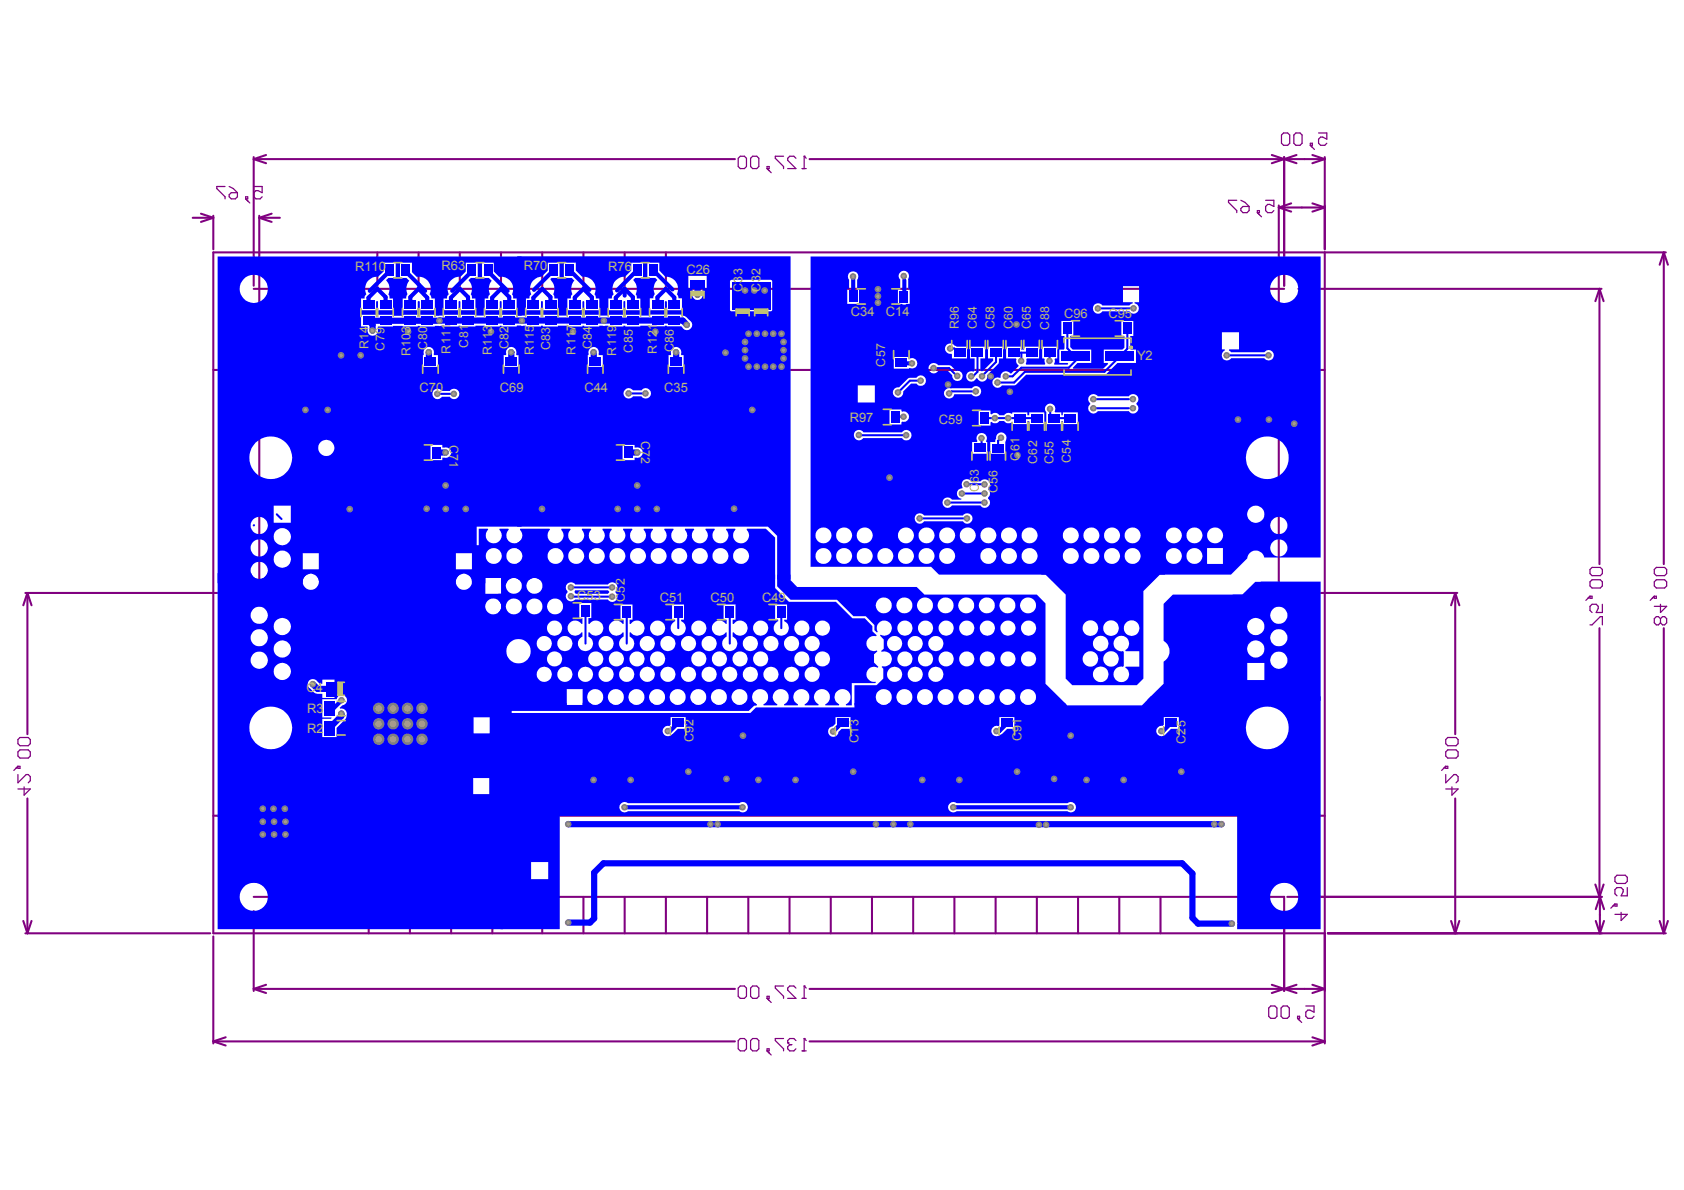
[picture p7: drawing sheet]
<svg xmlns="http://www.w3.org/2000/svg" width="297mm" height="210mm" viewBox="0 0 297 210" stroke-linecap="round" stroke-linejoin="round" font-family="sans-serif">
<defs><g id="words">
<g font-size="2.3" fill="#c0c073">
<text x="62.6" y="47.8">R110</text>
<text x="77.9" y="47.7">R63</text>
<text x="92.4" y="47.7">R70</text>
<text x="107.3" y="47.8">R76</text>
<text x="121.1" y="48.4">C26</text>
<text x="150.1" y="55.7">C34</text>
<text x="156.3" y="55.7">C14</text>
<text x="187.7" y="56">C96</text>
<text x="195.5" y="56.1">C95</text>
<text x="200.6" y="63.6">Y2</text>
<text x="74" y="69.2">C70</text>
<text x="88.2" y="69.2">C69</text>
<text x="103.1" y="69.2">C44</text>
<text x="117.2" y="69.2">C35</text>
<text x="149.9" y="74.5">R97</text>
<text x="165.6" y="74.7">C59</text>
<text x="101.8" y="105.9">C53</text>
<text x="116.4" y="106.2">C51</text>
<text x="125.3" y="106.2">C50</text>
<text x="134.4" y="106.2">C49</text>
<text x="54.1" y="122.1">C4</text>
<text x="54.2" y="125.7">R3</text>
<text x="54.2" y="129.2">R2</text>
</g>
<g font-size="2.2" fill="#c0c073">
<text x="130.9" y="51.5" transform="rotate(-90 130.9 51.5)">C33</text>
<text x="134.1" y="51.4" transform="rotate(-90 134.1 51.4)">C32</text>
<text x="169.1" y="58" transform="rotate(-90 169.1 58)">R96</text>
<text x="172.3" y="58" transform="rotate(-90 172.3 58)">C64</text>
<text x="175.4" y="58" transform="rotate(-90 175.4 58)">C58</text>
<text x="178.7" y="58" transform="rotate(-90 178.7 58)">C60</text>
<text x="181.8" y="58" transform="rotate(-90 181.8 58)">C65</text>
<text x="185" y="58.1" transform="rotate(-90 185 58.1)">C88</text>
<text x="65" y="61.6" transform="rotate(-90 65 61.6)">R14</text>
<text x="67.8" y="61.8" transform="rotate(-90 67.8 61.8)">C79</text>
<text x="72.4" y="62.9" transform="rotate(-90 72.4 62.9)">R103</text>
<text x="75.3" y="61.7" transform="rotate(-90 75.3 61.7)">C80</text>
<text x="79.4" y="62.4" transform="rotate(-90 79.4 62.4)">R111</text>
<text x="82.6" y="61.3" transform="rotate(-90 82.6 61.3)">C81</text>
<text x="86.8" y="62.7" transform="rotate(-90 86.8 62.7)">R113</text>
<text x="89.7" y="61.6" transform="rotate(-90 89.7 61.6)">C82</text>
<text x="94.2" y="62.7" transform="rotate(-90 94.2 62.7)">R115</text>
<text x="97.1" y="61.8" transform="rotate(-90 97.1 61.8)">C83</text>
<text x="101.5" y="62.6" transform="rotate(-90 101.5 62.6)">R117</text>
<text x="104.4" y="61.6" transform="rotate(-90 104.4 61.6)">C84</text>
<text x="108.7" y="62.8" transform="rotate(-90 108.7 62.8)">R119</text>
<text x="111.6" y="62.2" transform="rotate(-90 111.6 62.2)">C85</text>
<text x="115.9" y="62.4" transform="rotate(-90 115.9 62.4)">R121</text>
<text x="118.9" y="62.1" transform="rotate(-90 118.9 62.1)">C86</text>
<text x="156.1" y="64.7" transform="rotate(-90 156.1 64.7)">C57</text>
<text x="113.1" y="77.8" transform="rotate(90 113.1 77.8)">C72</text>
<text x="79.3" y="78.5" transform="rotate(90 79.3 78.5)">C71</text>
<text x="179.8" y="81.3" transform="rotate(-90 179.8 81.3)">C61</text>
<text x="182.9" y="81.8" transform="rotate(-90 182.9 81.8)">C62</text>
<text x="185.8" y="81.9" transform="rotate(-90 185.8 81.9)">C55</text>
<text x="188.9" y="81.6" transform="rotate(-90 188.9 81.6)">C54</text>
<text x="172.7" y="86.8" transform="rotate(-90 172.7 86.8)">C</text>
<text x="172.7" y="85.2" transform="rotate(-90 172.7 85.2)">63</text>
<text x="176" y="87" transform="rotate(-90 176 87)">C56</text>
<text x="110.2" y="106.2" transform="rotate(-90 110.2 106.2)">C52</text>
<text x="122.3" y="131" transform="rotate(-90 122.3 131)">C92</text>
<text x="151.4" y="131" transform="rotate(-90 151.4 131)">C13</text>
<text x="180.2" y="130.8" transform="rotate(-90 180.2 130.8)">C91</text>
<text x="209.1" y="131.2" transform="rotate(-90 209.1 131.2)">C25</text>
</g>
</g></defs>
<g fill="none" stroke="#800080" stroke-width=".36">
<path d="M34 38.4h3.6M35.4 37.7l2.2 .7M37.6 38.1v5.9M37.6 38.4l-2.2 .7M44.7 28.1l2.2 .7M44.7 27.7v22.7M44.7 28.1h84.9M45.7 38.1v64.7M45.7 38.4l2.2 .7M45.7 38.4h3.7M46.9 27.3l-2.2 .8M47.9 37.7l-2.2 .7"/>
<path d="M142.8 28.1h90.9M224.3 27.3l4.4 1.5M225.6 36.2v66.6M225.6 36.6l2.1 .7M225.6 36.6h8.1M226.5 27.7v22.7M227.7 35.9l-2.1 .7M228.7 27.3l-4.4 1.5M231.5 35.9l2.2 .7M231.5 27.3l2.2 .8M233.7 27.7v16.3M233.7 36.6l-2.2 .7"/>
<path d="M233.7 28.1l-2.2 .7M44.7 50.9h181.8M66.6 44.5v6.4M73.8 44.5v6.4M81.1 44.5v6.4M88.4 44.5v6.4M95.6 44.5v6.4M102.9 44.5v6.4M110.2 44.5v6.4M117.5 44.5v6.4M229 50.9h53.5M233.7 44.5v139.6"/>
<path d="M282.1 50.9l-.7 2.2M282.1 50.9v48.6M282.1 50.9l.8 2.2M293.5 44.5l-.8 2.2M293.5 44.5l.7 2.2M293.5 44.5v55M293.8 44.5h-256.2v120.1h196.1M37.6 65.3h196.1M4.5 104.6h39.5M4.8 104.6l-.7 2.2M4.8 104.6l.8 2.2M4.8 104.6v24.9"/>
<path d="M227.3 104.6h29.7M256.7 104.6l-.7 2.2M256.7 104.6l.7 2.2M256.7 104.6v24.9M282.1 110.8v47.4M293.5 110.8v53.8M4.8 140.8v23.8M37.6 143.9h196.1M44.7 158.2h181.8v16.6M65 158.2v6.4M72.3 158.2v6.4M79.6 158.2v6.4"/>
<path d="M86.8 158.2v6.4M95.6 158.2v6.4M102.9 158.2v6.4M110.2 158.2v6.4M117.5 158.2v6.4M124.7 158.2v6.4M132 158.2v6.4M139.3 158.2v6.4M146.5 158.2v6.4M153.8 158.2v6.4M161.1 158.2v6.4M168.3 158.2v6.4"/>
<path d="M175.6 158.2v6.4M182.9 158.2v6.4M190.2 158.2v6.4M197.4 158.2v6.4M204.7 158.2v6.4M227.1 158.2h55.5M256.7 140.8v23.8M281.4 156l.7 2.2M282.2 158.2l-.7 2.2M282.2 158.2v6.4M282.2 158.2l.7 2.2M282.9 156l-.8 2.2"/>
<path d="M4.1 162.4l.7 2.2M4.5 164.6h32.6M5.6 162.4l-.8 2.2M37.6 165.2v18.9M44.7 174.4l2.2 .8M44.7 160.7v14.1M44.7 174.4h84.9M46.9 173.7l-2.2 .7M142.8 174.4h90.9M224.3 173.7l4.4 1.5M228.7 173.7l-4.4 1.5M231.5 173.7l2.2 .7"/>
<path d="M233.7 174.4l-2.2 .8M234.2 164.6h59.6M256 162.4l.7 2.2M257.4 162.4l-.7 2.2M281.5 162.4l.7 2.2M282.9 162.4l-.7 2.2M292.7 162.4l.8 2.2M294.2 162.4l-.7 2.2M37.6 183.7l2.2 .7M37.6 183.7h92M39.8 183l-2.2 .7M142.8 183.7h90.9"/>
<path d="M231.5 183l2.2 .7M233.7 183.7l-2.2 .7"/>
</g>
<g fill="none" stroke="#800080" stroke-width=".22">
<path d="M39.7 32.9h-1.5v.4l1.5 1.4v.4M40.4 34.3l.4-.3h1.1v.7l-.4 .4h-.7l-.4-.4zM40.4 32.9l.8 .4 .7 .7M43.3 34.7h.4v.4h-.4zM43.3 35.1l.8 .7M44.8 32.9h1.4v1.1l-.7-.4h-.4l-.3 .4v.7l.3 .4h.8l.3-.4M130.2 27.9l.4-.3h.7l.4 .3v1.5l-.4 .3h-.7l-.4-.3zM132.4 27.9l.4-.3h.7l.3 .3v1.5l-.3 .3h-.7l-.4-.3zM135.3 29.4h.4v.3h-.4zM135.3 29.7l.7 .8M138.2 27.6h-1.4v.3l1.4 1.5v.3M140.4 27.9l-.4-.3h-.7l-.4 .3v.4l1.5 1.4h-1.5"/>
<path d="M141.5 29.7h.7M141.8 27.6h.1M141.8 27.6v2.1M141.8 27.6l.4 .3M218.1 35.3h-1.4v.4l1.4 1.4v.4M218.9 36.8l.3-.4h1.1v.7l-.3 .4h-.8l-.3-.4zM218.9 35.3l.7 .4 .7 .7M221.8 37.1h.3v.4h-.3zM221.8 37.5l.7 .7M223.2 35.3h1.5v1.1l-.7-.3h-.4l-.4 .3v.7l.4 .4h.7l.4-.4M226 23.8l.4-.3h.7l.4 .3v1.5l-.4 .3h-.7l-.4-.3zM228.2 23.8l.4-.3h.7l.4 .3v1.5l-.4 .3h-.7l-.4-.3z"/>
<path d="M231.1 25.3h.4v.3h-.4zM231.1 25.6l.8 .8M232.6 23.5h1.4v1l-.7-.3h-.4l-.3 .3v.8l.3 .3h.8l.3-.3M280.5 110.2h.3l1.5-1.4h.3v1.4M280.5 105.2h.3v.3h-.3zM280.5 102.6l.3-.3h1.5l.3 .3v.8l-.3 .3h-1.5l-.3-.3zM280.5 100.4l.3-.3h1.5l.3 .3v.8l-.3 .3h-1.5l-.3-.3zM280.5 105.2l-.8 .7M282.6 106.6v1.4h-1.1l.4-.7v-.3l-.4-.4h-.7l-.3 .4v.7l.3 .3M291.8 100.4l.4-.3h1.4l.4 .3v.8l-.4 .3h-1.4l-.4-.3zM291.8 102.6l.4-.3h1.4l.4 .3v.8l-.4 .3h-1.4l-.4-.3zM291.8 105.2h.4v.3h-.4z"/>
<path d="M291.8 105.2l-.7 .7M292.9 109.1l.4-.3h.3l.4 .3v.8l-.4 .3h-.3l-.4-.3M292.9 109.1l-.4-.3h-.3l-.4 .3v.8l.4 .3h.3l.4-.3M292.9 106.6v1.4l1.1-1h-2.2M292.9 109.1v.8M3.2 136.6v1.5l1.4-1.5h.4l.3 .4v.7l-.3 .4M3.2 135.2h.3v.3h-.3zM3.2 132.6l.3-.3h1.5l.3 .3v.8l-.3 .3h-1.5l-.3-.3zM3.2 130.4l.3-.3h1.5l.3 .3v.8l-.3 .3h-1.5l-.3-.3zM3.2 135.2l-.8 .7M4.3 138.8v1.5l1-1.1h-2.1M255 130.4l.4-.3h1.4l.4 .3v.8l-.4 .3h-1.4l-.4-.3z"/>
<path d="M255 132.6l.4-.3h1.4l.4 .3v.8l-.4 .3h-1.4l-.4-.3zM255 135.2h.4v.3h-.4zM255 136.6v1.5l1.5-1.5h.3l.4 .4v.7l-.4 .4M255 135.2l-.7 .7M256.1 138.8v1.5l1.1-1.1h-2.2M284.9 159.5l-.8 .7M284.9 159.5h.3v.3h-.3zM284.9 154.7l.3-.3h1.5l.3 .3v.8l-.3 .3h-1.5l-.3-.3zM287 156.6v1.4h-1.1l.4-.7v-.4l-.4-.3h-.7l-.3 .3v.8l.3 .3M130.2 174.3l.4-.4h.7l.4 .4v1.4l-.4 .4h-.7l-.4-.4zM132.4 174.3l.4-.4h.7l.3 .4v1.4l-.3 .4h-.7l-.4-.4zM135.3 175.7h.4v.4h-.4z"/>
<path d="M135.3 176.1l.7 .7M138.2 173.9h-1.4v.4l1.4 1.4v.4M140.4 174.3l-.4-.4h-.7l-.4 .4v.3l1.5 1.5h-1.5M141.5 176.1h.7M141.8 173.9h.1M141.8 173.9v2.2M141.8 173.9l.4 .4M223.8 177.8l.3-.4h.8l.3 .4v1.5l-.3 .3h-.8l-.3-.3zM226 177.8l.3-.4h.8l.3 .4v1.5l-.3 .3h-.8l-.3-.3zM228.9 179.3h.3v.3h-.3zM228.9 179.6l.7 .8M230.3 177.4h1.5v1.1l-.7-.3h-.4l-.4 .3v.8l.4 .3h.7l.4-.3"/>
<path d="M285.9 160.9v1.5l1.1-1.1h-2.1M130.2 183.5l.4-.3h.7l.4 .3v1.5l-.4 .4h-.7l-.4-.4zM132.4 183.5l.4-.3h.7l.3 .3v1.5l-.3 .4h-.7l-.4-.4zM135.3 185h.4v.4h-.4zM135.3 185.4l.7 .7M138.2 183.2h-1.4v.3l1.4 1.5v.4M138.9 183.9h.1M138.9 183.9l.4 .4M139.3 184.3l-.4 .3v.4l.4 .4h.7l.4-.4M139.3 184.3h.4M140.4 183.5l-.4-.3h-.7l-.4 .3v.4M141.5 185.4h.7"/>
<path d="M141.8 183.2h.1M141.8 183.2v2.2M141.8 183.2l.4 .3"/>
</g>
<g fill="#00f">
<path d="M101.5 104.1h5.7l.3 .4-.3 .2h-5.7l-.2-.2z"/>
<path d="M217.4 104.9h1.7l2.3-2.3h4.1v3.1h-8z"/>
<path d="M129.1 49.7h6.8v4.9h-6.8z"/>
<path d="M205.2 106.5v6.5a2.15 2.15 0 0 1 0 3.7v3.9l-2.8 2.8 .1 .2h30.4v-21h-10.5l-2.3 2.3h-13.2zM224.1 108.5a1.51 1.51 0 0 1 3 0 1.51 1.51 0 0 1-3 0zM220 110.5a1.53 1.53 0 0 1 3 0 1.53 1.53 0 0 1-3 0zM224 112.5a1.55 1.55 0 0 1 3.1 0 1.55 1.55 0 0 1-3.1 0zM220 114.5a1.53 1.53 0 0 1 3 0 1.53 1.53 0 0 1-3 0zM224 116.5a1.55 1.55 0 0 1 3.1 0 1.55 1.55 0 0 1-3.1 0zM220 116.9h3v3.1h-3z"/>
<path d="M137.1 101.4v2l2.3 2.4h8.2l2.9 2.9h2.2l1.5 1.6v.9l.5 .4 .1-.1a1.34 1.34 0 0 1 1-2 1.34 1.34 0 0 1 1.5 1.6 1.34 1.34 0 0 1-2 .9l-.1 .1 .7 .7v1.6l-.5 .4 .1 .2a1.34 1.34 0 0 1 1.8 1.2 1.34 1.34 0 0 1-1.7 1.3l-.1 .2 .3 .3v1.7l-1.2 1.2h-3.9v3.5h4.6v-.2a1.41 1.41 0 0 1-.5-2.1 1.41 1.41 0 0 1 2.2 0 1.41 1.41 0 0 1-.5 2.1v.2h2.4v-.2a1.41 1.41 0 0 1-.5-2.1 1.41 1.41 0 0 1 2.2 0 1.41 1.41 0 0 1-.5 2.1v.2h2.4l.1-.2a1.41 1.41 0 0 1-.6-2.1 1.41 1.41 0 0 1 2.3 0 1.41 1.41 0 0 1-.6 2.1l.1 .2h2.4v-.2a1.41 1.41 0 0 1-.5-2.1 1.41 1.41 0 0 1 2.2 0 1.41 1.41 0 0 1-.5 2.1v.2h2.4v-.2a1.41 1.41 0 0 1-.5-2.1 1.41 1.41 0 0 1 2.2 0 1.41 1.41 0 0 1-.5 2.1v.2h2.4l.1-.2a1.41 1.41 0 0 1-.6-2.1 1.41 1.41 0 0 1 2.3 0 1.41 1.41 0 0 1-.6 2.1l.1 .2h2.4v-.2a1.41 1.41 0 0 1-.5-2.1 1.41 1.41 0 0 1 2.2 0 1.41 1.41 0 0 1-.5 2.1v.2h2.4v-.2a1.41 1.41 0 0 1-.5-2.1 1.41 1.41 0 0 1 2.2 0 1.41 1.41 0 0 1-.5 2.1v.2h6.1l.1-.2-3.7-3.6v-14.2l-1.5-1.5h-19.8l-1.4-1.4h-21.1l-1.2-1.2v-.9zM154.5 106.8a1.41 1.41 0 0 1 2.8 0 1.41 1.41 0 0 1-2.8 0zM158.1 106.8a1.41 1.41 0 0 1 2.8 0 1.41 1.41 0 0 1-2.8 0zM161.8 106.8a1.41 1.41 0 0 1 2.8 0 1.41 1.41 0 0 1-2.8 0zM165.4 106.8a1.41 1.41 0 0 1 2.8 0 1.41 1.41 0 0 1-2.8 0zM169 106.8a1.41 1.41 0 0 1 2.8 0 1.41 1.41 0 0 1-2.8 0zM172.7 106.8a1.41 1.41 0 0 1 2.8 0 1.41 1.41 0 0 1-2.8 0zM176.3 106.8a1.41 1.41 0 0 1 2.8 0 1.41 1.41 0 0 1-2.8 0zM179.9 106.8a1.41 1.41 0 0 1 2.8 0 1.41 1.41 0 0 1-2.8 0zM158.3 110.8a1.35 1.35 0 0 1 2.7 0 1.35 1.35 0 0 1-2.7 0zM161.9 110.8a1.35 1.35 0 0 1 2.7 0 1.35 1.35 0 0 1-2.7 0zM165.6 110.8a1.34 1.34 0 0 1 2.6 0 1.34 1.34 0 0 1-2.6 0zM169.2 110.8a1.35 1.35 0 0 1 2.7 0 1.35 1.35 0 0 1-2.7 0zM172.8 110.8a1.35 1.35 0 0 1 2.7 0 1.35 1.35 0 0 1-2.7 0zM176.5 110.8a1.34 1.34 0 0 1 2.6 0 1.34 1.34 0 0 1-2.6 0zM180.1 110.8a1.35 1.35 0 0 1 2.7 0 1.35 1.35 0 0 1-2.7 0zM156.5 113.5a1.34 1.34 0 0 1 2.6 0 1.34 1.34 0 0 1-2.6 0zM160.1 113.5a1.35 1.35 0 0 1 2.7 0 1.35 1.35 0 0 1-2.7 0zM163.7 113.5a1.35 1.35 0 0 1 2.7 0 1.35 1.35 0 0 1-2.7 0zM158.3 116.2a1.35 1.35 0 0 1 2.7 0 1.35 1.35 0 0 1-2.7 0zM161.9 116.2a1.35 1.35 0 0 1 2.7 0 1.35 1.35 0 0 1-2.7 0zM165.6 116.2a1.34 1.34 0 0 1 2.6 0 1.34 1.34 0 0 1-2.6 0zM169.2 116.2a1.35 1.35 0 0 1 2.7 0 1.35 1.35 0 0 1-2.7 0zM172.8 116.2a1.35 1.35 0 0 1 2.7 0 1.35 1.35 0 0 1-2.7 0zM176.5 116.2a1.34 1.34 0 0 1 2.6 0 1.34 1.34 0 0 1-2.6 0zM180.1 116.2a1.35 1.35 0 0 1 2.7 0 1.35 1.35 0 0 1-2.7 0zM156.5 118.9a1.35 1.35 0 0 1 2.7 0 1.35 1.35 0 0 1-2.7 0zM160.1 118.9a1.35 1.35 0 0 1 2.7 0 1.35 1.35 0 0 1-2.7 0zM163.7 118.9a1.35 1.35 0 0 1 2.7 0 1.35 1.35 0 0 1-2.7 0z"/>
<path d="M183.7 100.4v1h.7l3.6 3.5v14.8l1.1 1.2h11.4l1.2-1.2v-15.4l2.9-2.9h.9v-1zM191 110.8a1.38 1.38 0 0 1 2.7 0 1.38 1.38 0 0 1-2.7 0zM194.6 110.8a1.4 1.4 0 0 1 2.8 0 1.4 1.4 0 0 1-2.8 0zM198.2 110.8a1.4 1.4 0 0 1 2.8 0 1.4 1.4 0 0 1-2.8 0zM192.8 113.5a1.38 1.38 0 0 1 2.7 0 1.38 1.38 0 0 1-2.7 0zM196.8 112.5a1.37 1.37 0 0 1 2.1 .2 1.37 1.37 0 0 1-.4 2l.1 .2h2.4v2.7h-2.4l-.1 .2a1.37 1.37 0 0 1 .1 2.3 1.37 1.37 0 0 1-2.1-.8 1.37 1.37 0 0 1 1.6-1.7l.1-.2v-2.5a1.43 1.43 0 0 1-1.6-.7 1.43 1.43 0 0 1 .2-1.7zM191 116.2a1.37 1.37 0 0 1 2.7 0 1.37 1.37 0 0 1-2.7 0zM194.6 116.2a1.37 1.37 0 0 1 2.7 0 1.37 1.37 0 0 1-2.7 0zM192.8 118.9a1.38 1.38 0 0 1 2.7 0 1.38 1.38 0 0 1-2.7 0z"/>
<path d="M38.4 101.1v62.8h50.3v-62.8h-6.5v.1a1.42 1.42 0 0 1 .8 2.2 1.42 1.42 0 0 1-2.4 0 1.42 1.42 0 0 1 .8-2.2v-.1l-26.3-.1v.2a1.43 1.43 0 0 1 .9 2.2 1.43 1.43 0 0 1-2.4 0 1.43 1.43 0 0 1 1-2.2v-.2h-7.4a1.52 1.52 0 0 1-1.5 1.1 1.52 1.52 0 0 1-1.4-1.1h-5.8zM85.6 101.9h2.8v2.8h-2.8zM85.6 107a1.41 1.41 0 0 1 2.8 0 1.41 1.41 0 0 1-2.8 0zM44.2 108.5a1.51 1.51 0 0 1 3 0 1.51 1.51 0 0 1-3 0zM48.3 110.5a1.53 1.53 0 0 1 3 0 1.53 1.53 0 0 1-3 0zM44.2 112.5a1.52 1.52 0 0 1 3 0 1.52 1.52 0 0 1-3 0zM48.3 114.5a1.53 1.53 0 0 1 3 0 1.53 1.53 0 0 1-3 0zM44.2 116.5a1.52 1.52 0 0 1 3 0 1.52 1.52 0 0 1-3 0zM48.3 118.4a1.53 1.53 0 0 1 3 0 1.53 1.53 0 0 1-3 0zM54.5 120a.95 .95 0 0 1 1.4 .2l.5 .4h.5v-.7h2.1v3.2h-2.1v-.7a1.95 1.95 0 0 1-2.2-1 .9 .9 0 0 1-.2-1.4zM56.9 123.3h2.5a.93 .93 0 0 1 1-.7 .93 .93 0 0 1 .8 .9 .93 .93 0 0 1-.8 .9l-.5 .5 .1 .1a1.11 1.11 0 0 1 1.1 .6 1.11 1.11 0 0 1-.2 1.3l-1.5 1.5v1.6h-2.5v-3.2h1.5l.1-.2h-1.6zM83.5 126.5h2.9v2.9h-2.9zM44 128.4a3.8 3.8 0 0 1 7.5 0 3.8 3.8 0 0 1-7.5 0zM83.5 137.2h2.8v2.9h-2.8zM42.3 158.2a2.5 2.5 0 0 1 5 0 2.5 2.5 0 0 1-5 0z"/>
<path d="M143 45.2v54.8h21.2l1.4 1.4h51.5l2.9-2.9a1.51 1.51 0 0 1 1.4-1.4 1.51 1.51 0 0 1 1.6 1.2h2.5v-.1a1.51 1.51 0 0 1-1.2-2.3 1.51 1.51 0 0 1 2.6 0 1.51 1.51 0 0 1-1.3 2.3v.1h7.3v-53.1zM224.1 51a2.48 2.48 0 0 1 4.9 0 2.48 2.48 0 0 1-4.9 0zM149.8 48.1a.93 .93 0 0 1 1.3 0 .93 .93 0 0 1 .1 1.2v1.6h.3v2.7h-2.1v-2.7h.4v-1.6a.93 .93 0 0 1 0-1.2zM158.8 48a.92 .92 0 0 1 1.2 0 .92 .92 0 0 1 .2 1.2v1.7h.3v2.7h-.6a.57 .57 0 0 1-.8 0h-.7v-2.7h.4v-1.6a.85 .85 0 0 1 0-1.3zM193 53.7a.95 .95 0 0 1 1.4 .2h4.8l.6-.4v-.2h-1.7v-2.8h2.8v2.8h-.8v.2a.92 .92 0 0 1 .6 1.4 .92 .92 0 0 1-1.5 0h-4.8a.92 .92 0 0 1-1.3 .2 .92 .92 0 0 1-.1-1.4zM215.5 58.6h3v3h-1.7v.2l.4 .3h5.8a.92 .92 0 0 1 1.4-.1 .92 .92 0 0 1 0 1.3 .92 .92 0 0 1-1.4-.1h-5.8a.93 .93 0 0 1-1.5 .1 .93 .93 0 0 1 .3-1.5v-.2h-.5zM167 60.8a.91 .91 0 0 1 1.3 .2l.4 .2h1.9v2h-2.7v-.7l-.1-.1a.92 .92 0 0 1-1-.5 .92 .92 0 0 1 .2-1.1zM157.7 63h2.6v.2l.2 .1a.91 .91 0 0 1 1.3 .8 .91 .91 0 0 1-1.3 .8l-.2 .1h-2.6zM177.5 61.2h2.6v.5h.5v-.5h2.7v2h-2.2l-.2 1 .1 .1h3.3v-.9l-.1-.2h-.4v-2h2.7v2h-.4l-.1 .2v.9h2.3l.1-.1-.1-.2h-1.4v-2.3h.8l.1-.2v-2.2h-.6v-2.7h2.1v2.7h-.5v1.9l.4 .5h3.3v2.3h-2.5l-.8 .9 .1 .1h5.3l.9-.8-.1-.2h-.7v-2.3h3.3l.3-.4v-2h-.5v-2.7h2.1v2.7h-.5v2.2l.1 .2h.9v2.3h-3.3l-1.9 1.9-.4 .2h-13.8l-1.9 1.8-2.4 .1a.91 .91 0 0 1-1.2 .3 .91 .91 0 0 1-.3-1.3 .91 .91 0 0 1 1.2-.3l.1-.1a.91 .91 0 0 1 .6-1 .91 .91 0 0 1 1.1 .3h.2l1.3-1.3v-.2a.83 .83 0 0 1-.4-1l-.1-.2h-1.7zM164.1 64.3a.91 .91 0 0 1 1.3 .1l2.2 .1 1 .9a.93 .93 0 0 1 1.2 .7 .93 .93 0 0 1-.9 1.1 .93 .93 0 0 1-.9-1l-.8-.8h-1.8a.91 .91 0 0 1-1.3 .2 .91 .91 0 0 1 0-1.3zM171.1 61.2h2.7v2h-.9v2.2l.2 .1h.2l1.9-1.9v-.4h-.9v-2h2.6v2h-.7v.9l-2.1 2.1a.91 .91 0 0 1-.6 1.1 .91 .91 0 0 1-1.1-.6h-.2a.92 .92 0 0 1-1.2 .5 .92 .92 0 0 1-.5-1.2 .92 .92 0 0 1 1.2-.5l.2-.1v-2.2h-.8zM192.2 69.8a.91 .91 0 0 1 1.4 .1h5.5a.91 .91 0 0 1 1.4-.1 .91 .91 0 0 1-.1 1.3v.2a.9 .9 0 0 1 .1 1.4 .9 .9 0 0 1-1.4-.2h-5.5a.9 .9 0 0 1-1.3 .2 .9 .9 0 0 1 0-1.4v-.2a.89 .89 0 0 1-.1-1.3zM157.8 68.6l.3-.2 .5-.1 1.7-1.6 1.4-.1a.91 .91 0 0 1 1.3-.1 .91 .91 0 0 1 0 1.3 .91 .91 0 0 1-1.3-.1h-1l-1.4 1.4a.92 .92 0 0 1-1.2 1 .92 .92 0 0 1-.3-1.5zM166.8 68.7a1.17 1.17 0 0 1 1.1-.2h3.5a.92 .92 0 0 1 1.4-.2 .92 .92 0 0 1 0 1.4 .92 .92 0 0 1-1.4-.2h-3.1a.91 .91 0 0 1-1.3 .7 .91 .91 0 0 1-.2-1.5zM151.3 68h3v3h-3zM156.9 72.2h2.1v.3l.2 .1a.92 .92 0 0 1 1.1 .9 .92 .92 0 0 1-1.1 .9l-.2 .1v.4h-2.1zM172.6 72.4h2.1v.6l.2 .1a.85 .85 0 0 1 1.4 .1h.8a.83 .83 0 0 1 1.3-.2l.2-.1v-.2h2.6v.5h.3v-.5h2.7v2.1h-2.7v-.5h-.3v.5h-2.6v-.2l-.2-.1a.9 .9 0 0 1-1.3-.2h-.8a.85 .85 0 0 1-1.4 .1l-.2 .1v.6h-2.1zM184.6 71.5a.9 .9 0 0 1 1.2-.1 .9 .9 0 0 1 .2 1.2l.1 .1h1.1v.5h.3v-.5h2.6v2.1h-2.6v-.5h-.3v.5h-2.6v-2.1a.91 .91 0 0 1 0-1.2zM150.9 76.1a.92 .92 0 0 1 1.4 .2h6.8a.91 .91 0 0 1 1.4-.2 .91 .91 0 0 1 0 1.4 .91 .91 0 0 1-1.4-.2h-6.9a.92 .92 0 0 1-1.3 .1 .92 .92 0 0 1 0-1.3zM172.5 76.6a.92 .92 0 0 1 1.2 0 .92 .92 0 0 1 .2 1.2l.1 .2h.1v2h-2.6v-2h.8l.1-.2a.89 .89 0 0 1 .1-1.2zM175.9 76.6a.99 .99 0 0 1 1.4 0 .99 .99 0 0 1 0 1.4v2h-2.6v-2h.8l.3-1.2zM219.8 80.8a3.8 3.8 0 0 1 7.5 0 3.8 3.8 0 0 1-7.5 0zM166.5 88a.95 .95 0 0 1 1.4 .1h1.6l.1-.1a.91 .91 0 0 1-.8-1 .91 .91 0 0 1 .9-.9l.1-.1a.91 .91 0 0 1 .2-1.3 .91 .91 0 0 1 1.3 .2h1.7a.92 .92 0 0 1 1.3-.1 .92 .92 0 0 1 0 1.4v.2a.87 .87 0 0 1 0 1.4v.2a.9 .9 0 0 1 0 1.3 .9 .9 0 0 1-1.3-.1h-5.1a.92 .92 0 0 1-1.4 .2 .92 .92 0 0 1 0-1.4zM161.6 90.8a.95 .95 0 0 1 1.4 .1h6.9a.91 .91 0 0 1 1.3-.1 .91 .91 0 0 1 0 1.3 .91 .91 0 0 1-1.3-.1h-6.9a.92 .92 0 0 1-1.4 .2 .92 .92 0 0 1 0-1.4zM220 90.7a1.53 1.53 0 0 1 3 0 1.53 1.53 0 0 1-3 0zM224 92.7a1.55 1.55 0 0 1 3.1 0 1.55 1.55 0 0 1-3.1 0zM143.8 94.4a1.45 1.45 0 0 1 2.9 0 1.45 1.45 0 0 1-2.9 0zM147.5 94.4a1.41 1.41 0 0 1 2.8 0 1.41 1.41 0 0 1-2.8 0zM151.1 94.4a1.41 1.41 0 0 1 2.8 0 1.41 1.41 0 0 1-2.8 0zM158.4 94.4a1.41 1.41 0 0 1 2.8 0 1.41 1.41 0 0 1-2.8 0zM162 94.4a1.41 1.41 0 0 1 2.8 0 1.41 1.41 0 0 1-2.8 0zM165.7 94.4a1.41 1.41 0 0 1 2.8 0 1.41 1.41 0 0 1-2.8 0zM169.3 94.4a1.41 1.41 0 0 1 2.8 0 1.41 1.41 0 0 1-2.8 0zM172.9 94.4a1.41 1.41 0 0 1 2.8 0 1.41 1.41 0 0 1-2.8 0zM176.6 94.4a1.41 1.41 0 0 1 2.8 0 1.41 1.41 0 0 1-2.8 0zM180.2 94.4a1.41 1.41 0 0 1 2.8 0 1.41 1.41 0 0 1-2.8 0zM187.5 94.4a1.41 1.41 0 0 1 2.8 0 1.41 1.41 0 0 1-2.8 0zM191.1 94.4a1.41 1.41 0 0 1 2.8 0 1.41 1.41 0 0 1-2.8 0zM194.7 94.4a1.41 1.41 0 0 1 2.8 0 1.41 1.41 0 0 1-2.8 0zM198.4 94.4a1.41 1.41 0 0 1 2.8 0 1.41 1.41 0 0 1-2.8 0zM205.6 94.4a1.41 1.41 0 0 1 2.8 0 1.41 1.41 0 0 1-2.8 0zM209.3 94.4a1.41 1.41 0 0 1 2.8 0 1.41 1.41 0 0 1-2.8 0zM212.9 94.4a1.41 1.41 0 0 1 2.8 0 1.41 1.41 0 0 1-2.8 0zM212.9 96.7h2.8v2.8h-2.8zM143.8 98.1a1.45 1.45 0 0 1 2.9 0 1.45 1.45 0 0 1-2.9 0zM147.5 98.1a1.41 1.41 0 0 1 2.8 0 1.41 1.41 0 0 1-2.8 0zM151.1 98.1a1.41 1.41 0 0 1 2.8 0 1.41 1.41 0 0 1-2.8 0zM154.7 98.1a1.45 1.45 0 0 1 2.9 0 1.45 1.45 0 0 1-2.9 0zM158.4 98.1a1.41 1.41 0 0 1 2.8 0 1.41 1.41 0 0 1-2.8 0zM162 98.1a1.41 1.41 0 0 1 2.8 0 1.41 1.41 0 0 1-2.8 0zM165.7 98.1a1.41 1.41 0 0 1 2.8 0 1.41 1.41 0 0 1-2.8 0zM172.9 98.1a1.41 1.41 0 0 1 2.8 0 1.41 1.41 0 0 1-2.8 0zM176.6 98.1a1.41 1.41 0 0 1 2.8 0 1.41 1.41 0 0 1-2.8 0zM180.2 98.1a1.41 1.41 0 0 1 2.8 0 1.41 1.41 0 0 1-2.8 0zM187.5 98.1a1.41 1.41 0 0 1 2.8 0 1.41 1.41 0 0 1-2.8 0zM191.1 98.1a1.41 1.41 0 0 1 2.8 0 1.41 1.41 0 0 1-2.8 0zM194.7 98.1a1.41 1.41 0 0 1 2.8 0 1.41 1.41 0 0 1-2.8 0zM198.4 98.1a1.41 1.41 0 0 1 2.8 0 1.41 1.41 0 0 1-2.8 0zM205.6 98.1a1.41 1.41 0 0 1 2.8 0 1.41 1.41 0 0 1-2.8 0zM209.3 98.1a1.41 1.41 0 0 1 2.8 0 1.41 1.41 0 0 1-2.8 0z"/>
<path d="M38.4 45.2v57.7h14.9l.1-.2a1.42 1.42 0 0 1 1.4-1.5 1.42 1.42 0 0 1 1.4 1.5l.1 .2h24l.1-.2a1.42 1.42 0 0 1 1.4-1.5 1.42 1.42 0 0 1 1.4 1.5l.2 .2h2.2v-1h2.8v1h.9a1.39 1.39 0 0 1 1.2-1 1.39 1.39 0 0 1 1.3 .7l.2-.1v-3.5l-.2-.1a1.4 1.4 0 0 1-2 .2 1.4 1.4 0 0 1 0-2.1 1.4 1.4 0 0 1 2 .2l.2-.1v-1.7l-.2-.1a1.39 1.39 0 0 1-2 .2 1.39 1.39 0 0 1 0-2.1l-.1-.1h-1.6v.1a1.4 1.4 0 0 1 0 2 1.4 1.4 0 0 1-2 0 1.4 1.4 0 0 1 0-2l-.1-.1h-1.6v2.9h-.3v-3.3h7.9v-35.4l-.9-.1v.2h-2.6v-.2h-.3v.2h-2.7v-.2h-1.6v.2h-2.7v-.2h-.3v.2h-2.7v-.2l-1.5 .1v.1l-7.4-.1v.1l-2.7 .1a1.29 1.29 0 0 1-.5 1.5 .89 .89 0 0 1-1-.2 .89 .89 0 0 1-.2-.9l-.1-.5h-1.1v-2.1h2.6v.2h.4v-.2h2.6v.2h1.7v-.2h2.7v.2h.3v-.2h2.7v.2h1.5v-.2h2.7v.2h.3v-.2h2.7v.2h1.6v-.2h2.7v.2h.3v-.2h2.6v.2h.9v-10.5zM70.6 46.3h2.1v1.7l.8 .8a2.13 2.13 0 0 1 2.3 3.1l.2 .3 .1 .5h.6v2h-2.7v-1.5l-.1-.1-.2 .1v1.5h-2.7v-2h.7v-.6l.2-.2-.1-.1a2.24 2.24 0 0 1 .4-2.3l-.5-.5h-1.1zM85 46.3h2.1v1.6l.9 .9a2.13 2.13 0 0 1 2.3 3.1l.2 .2v.6h.6v2h-2.6v-1.5l-.1-.1-.2 .1v1.5h-2.7v-2h.6a.69 .69 0 0 1 .3-.8v-.1a2.24 2.24 0 0 1 .3-2.3l-.5-.5h-1.2zM42.3 51a2.5 2.5 0 0 1 5 0 2.5 2.5 0 0 1-5 0zM67.7 46.3h2.1v2.7h-1.3l-.4 .4a2.15 2.15 0 0 1 .4 2.5l.2 .2v.6h.6v2h-2.6v-1.5l-.1-.1-.3 .1v1.5h-2.6v-2h.6a.69 .69 0 0 1 .3-.8 2.12 2.12 0 0 1 2.1-3.1l1-1zM82.2 46.3h2.1v2.7h-1.2l-.5 .4a2.15 2.15 0 0 1 .4 2.5l.2 .2v.6h.7v2h-2.7v-1.5l-.1-.1-.2 .1v1.5h-2.7v-2h.6a.69 .69 0 0 1 .4-.8 2.12 2.12 0 0 1 2-3.1l1-.9zM75 61.5a.9 .9 0 0 1 1.1-.2 .9 .9 0 0 1 .4 1v.3h.7v2.1h-2.6v-2.1h.1a1.26 1.26 0 0 1 .3-1.1zM89.5 61.5a.9 .9 0 0 1 1.1-.2 .9 .9 0 0 1 .5 1v.3h.4v2.1h-2.7v-2.1h.5a1.26 1.26 0 0 1 .2-1.1zM76.5 68.8a.95 .95 0 0 1 1.4 .2h1.5a.91 .91 0 0 1 1.3-.2 .91 .91 0 0 1 0 1.4 .91 .91 0 0 1-1.3-.2h-1.5a.92 .92 0 0 1-1.3 .2 .92 .92 0 0 1-.1-1.4zM75.9 78.5h2.1v.4a1.36 1.36 0 0 1 1.5 .6 .94 .94 0 0 1-1.1 1.2h-.4v.5h-2.1zM56.1 79a1.45 1.45 0 0 1 2.9 0 1.45 1.45 0 0 1-2.9 0zM44 80.8a3.8 3.8 0 0 1 7.5 0 3.8 3.8 0 0 1-7.5 0zM48.3 89.2h3v3h-3zM44.2 92.7a1.52 1.52 0 0 1 3 0 1.52 1.52 0 0 1-3 0zM48.3 94.7a1.53 1.53 0 0 1 3 0 1.53 1.53 0 0 1-3 0zM44.2 96.7a1.51 1.51 0 0 1 3 0 1.51 1.51 0 0 1-3 0zM85.7 98.1a1.41 1.41 0 0 1 2.8 0 1.41 1.41 0 0 1-2.8 0zM48.3 98.6a1.53 1.53 0 0 1 3 0 1.53 1.53 0 0 1-3 0zM53.4 97.6h2.8v2.8h-2.8zM80.4 97.6h2.8v2.8h-2.8zM44.2 100.6a1.51 1.51 0 0 1 3 0 1.51 1.51 0 0 1-3 0z"/>
<path d="M91.8 93.3l-.1 .1a1.41 1.41 0 0 1-.5 2.4v.9a1.4 1.4 0 0 1 1 1.4 1.4 1.4 0 0 1-1 1.3v2.6l.3 .2h1.9a1.35 1.35 0 0 1 1.7 0h41.6v-7.4l-1.6-1.5h-3.4v.1a1.4 1.4 0 0 1 0 2 1.4 1.4 0 0 1-2 0 1.4 1.4 0 0 1 0-2v-.1h-1.6v.1a1.4 1.4 0 0 1 0 2 1.4 1.4 0 0 1-2 0 1.4 1.4 0 0 1 0-2l-.1-.1h-1.5l-.1 .1a1.4 1.4 0 0 1 0 2 1.4 1.4 0 0 1-1.9 0 1.4 1.4 0 0 1 0-2l-.1-.1h-1.6v.1a1.4 1.4 0 0 1 0 2 1.4 1.4 0 0 1-2 0 1.4 1.4 0 0 1 0-2v-.1h-1.6v.1a1.4 1.4 0 0 1 0 2 1.4 1.4 0 0 1-2 0 1.4 1.4 0 0 1 0-2l-.1-.1h-1.5l-.1 .1a1.4 1.4 0 0 1 0 2 1.4 1.4 0 0 1-1.9 0 1.4 1.4 0 0 1 0-2l-.1-.1h-1.6v.1a1.4 1.4 0 0 1 0 2 1.4 1.4 0 0 1-2 0 1.4 1.4 0 0 1 0-2v-.1h-1.6v.1a1.4 1.4 0 0 1 0 2 1.4 1.4 0 0 1-2 0 1.4 1.4 0 0 1 0-2l-.1-.1h-1.5l-.1 .1a1.4 1.4 0 0 1 0 2 1.4 1.4 0 0 1-2 0 1.4 1.4 0 0 1 .1-2l-.1-.1h-1.6v.1a1.4 1.4 0 0 1 0 2 1.4 1.4 0 0 1-2 0 1.4 1.4 0 0 1 0-2v-.1zM96.6 98.1a1.41 1.41 0 0 1 2.8 0 1.41 1.41 0 0 1-2.8 0zM100.2 98.1a1.41 1.41 0 0 1 2.8 0 1.41 1.41 0 0 1-2.8 0zM103.9 98.1a1.41 1.41 0 0 1 2.8 0 1.41 1.41 0 0 1-2.8 0zM107.5 98.1a1.41 1.41 0 0 1 2.8 0 1.41 1.41 0 0 1-2.8 0zM111.1 98.1a1.41 1.41 0 0 1 2.8 0 1.41 1.41 0 0 1-2.8 0zM114.8 98.1a1.41 1.41 0 0 1 2.8 0 1.41 1.41 0 0 1-2.8 0zM118.4 98.1a1.41 1.41 0 0 1 2.8 0 1.41 1.41 0 0 1-2.8 0zM122 98.1a1.41 1.41 0 0 1 2.8 0 1.41 1.41 0 0 1-2.8 0zM125.7 98.1a1.41 1.41 0 0 1 2.8 0 1.41 1.41 0 0 1-2.8 0zM129.3 98.1a1.41 1.41 0 0 1 2.8 0 1.41 1.41 0 0 1-2.8 0z"/>
<path d="M88.3 124.1v39.8h10.4v-20h119.5v20h14.7v-41h-29.9l-1.6 1.5h-13.2l-.4-.4h-5.5a1.51 1.51 0 0 1-2 0h-1.6a1.51 1.51 0 0 1-2 0h-1.7a1.46 1.46 0 0 1-1.9 0h-1.7a1.51 1.51 0 0 1-2 0h-1.6a1.46 1.46 0 0 1-2 0h-1.7a1.51 1.51 0 0 1-1.9 0h-1.7a1.46 1.46 0 0 1-1.9 0h-1.7a1.51 1.51 0 0 1-2 0h-4.2v.8h-17.4l-.9 1h-42.1v-.4h41.8l1-1h.3l.1-.2-.4-.2h-1.7a1.46 1.46 0 0 1-1.9 0h-1.7a1.51 1.51 0 0 1-2 0h-1.7a1.46 1.46 0 0 1-1.9 0h-1.7a1.51 1.51 0 0 1-2 0h-1.6a1.46 1.46 0 0 1-2 0h-1.7a1.51 1.51 0 0 1-1.9 0h-1.7a1.46 1.46 0 0 1-1.9 0h-1.7a1.51 1.51 0 0 1-2 0h-1.2v.3h-2.8v-.3zM118.3 126.5h2.6v2.1h-1.3l-.9 .8a.95 .95 0 0 1-1.6 .1 .95 .95 0 0 1 .7-1.5l.3 .1 .2-.3zM176.3 126.5h2.6v2.1h-1.2l-1.2 1a.94 .94 0 0 1-1.6-.4 .94 .94 0 0 1 1.2-1.1l.2-.2zM205.3 126.5h2.6v2.1h-1.3l-.9 .8a.93 .93 0 0 1-1.7-.1 .93 .93 0 0 1 1.1-1.2l.2-.3zM147.4 126.5h2.6v2.1h-1.5l-.6 .5a.92 .92 0 0 1-1 .9 .92 .92 0 0 1-.8-.9 .92 .92 0 0 1 .8-1l.5-.4zM219.8 128.4a3.8 3.8 0 0 1 7.5 0 3.8 3.8 0 0 1-7.5 0zM109.5 141.7a.88 .88 0 0 1 1.3 0h19.6a.91 .91 0 0 1 1.3 .1 .91 .91 0 0 1 0 1.2 .91 .91 0 0 1-1.3 .1h-19.6a.91 .91 0 0 1-1.3-.1 .91 .91 0 0 1 0-1.3zM167.5 141.7a.88 .88 0 0 1 1.2 0h19.6a.91 .91 0 0 1 1.2 .1 .91 .91 0 0 1 0 1.2 .91 .91 0 0 1-1.2 .1h-19.6a.91 .91 0 0 1-1.2-.1 .91 .91 0 0 1 0-1.3zM93.7 152.1h3v3h-3zM224.1 158.2a2.48 2.48 0 0 1 4.9 0 2.48 2.48 0 0 1-4.9 0z"/>
<path d="M87.9 101.4v.5h.5v2.8h-.5a2.23 2.23 0 0 0 .5 1.9 1.35 1.35 0 0 1-.5 1.4v16.4h12.1v-2.8h2.8v2.8h1.6v-.2a1.41 1.41 0 0 1-.5-2.1 1.41 1.41 0 0 1 2.2 0 1.41 1.41 0 0 1-.5 2.1v.2h2.4l-.1-.2a1.4 1.4 0 0 1-.3-2.2 1.4 1.4 0 0 1 2.2 .1 1.4 1.4 0 0 1-.6 2.1v.2h2.4v-.2a1.4 1.4 0 0 1-.4-2.2 1.4 1.4 0 0 1 2.2 .1 1.4 1.4 0 0 1-.6 2.1l.1 .2h2.4l-.1-.2a1.4 1.4 0 0 1-.3-2.2 1.4 1.4 0 0 1 2.1 .1 1.4 1.4 0 0 1-.5 2.1v.2h2.4l-.1-.2a1.4 1.4 0 0 1-.3-2.2 1.4 1.4 0 0 1 2.2 .1 1.4 1.4 0 0 1-.6 2.1v.2h2.4v-.2a1.4 1.4 0 0 1-.4-2.2 1.4 1.4 0 0 1 2.2 .1 1.4 1.4 0 0 1-.6 2.1l.1 .2h2.4l-.1-.2a1.4 1.4 0 0 1-.3-2.2 1.4 1.4 0 0 1 2.2 .1 1.4 1.4 0 0 1-.6 2.1v.2h2.4l-.1-.2a1.4 1.4 0 0 1-.3-2.2 1.4 1.4 0 0 1 2.2 .1 1.4 1.4 0 0 1-.6 2.1v.2h2.4v-.2a1.4 1.4 0 0 1-.4-2.2 1.4 1.4 0 0 1 2.2 .1 1.4 1.4 0 0 1-.6 2.1l.1 .2h2.4l-.1-.2a1.4 1.4 0 0 1-.3-2.2 1.4 1.4 0 0 1 2.2 .1 1.4 1.4 0 0 1-.6 2.1v.2h2.4l-.1-.2a1.4 1.4 0 0 1-.3-2.2 1.4 1.4 0 0 1 2.2 .1 1.4 1.4 0 0 1-.6 2.1l.1 .2h2.4l-.1-.2a1.4 1.4 0 0 1-.3-2.2 1.4 1.4 0 0 1 2.1 .1 1.4 1.4 0 0 1-.5 2.1v.2h2.4l-.1-.2a1.4 1.4 0 0 1-.3-2.2 1.4 1.4 0 0 1 2.2 .1 1.4 1.4 0 0 1-.6 2.1v.2h1v-3.9h4.2v-.3a1.34 1.34 0 0 1-1.6-1.5 1.34 1.34 0 0 1 2-.9l.1-.2-.7-.7v-1.5l.6-.5-.1-.2-.2 .1a1.34 1.34 0 0 1-1.7-1.3 1.34 1.34 0 0 1 1.7-1.3l.1-.1-.7-.8v-.9l-1.4-1.3h-2.1l-3-2.9h-8.2l-2.5-2.5v-2.3zM100.1 103a.91 .91 0 0 1 1.4 .1h5.7a.91 .91 0 0 1 1.4-.2 .91 .91 0 0 1-.1 1.4v.2a.91 .91 0 0 1 .1 1.4 .91 .91 0 0 1-1.4-.1h-5.8a.92 .92 0 0 1-1.3 0 .92 .92 0 0 1 0-1.3v-.2a.88 .88 0 0 1 0-1.3zM89.2 103.3a1.41 1.41 0 0 1 2.8 0 1.41 1.41 0 0 1-2.8 0zM92.9 103.3a1.41 1.41 0 0 1 2.8 0 1.41 1.41 0 0 1-2.8 0zM89.2 107a1.41 1.41 0 0 1 2.8 0 1.41 1.41 0 0 1-2.8 0zM92.9 107a1.41 1.41 0 0 1 2.8 0 1.41 1.41 0 0 1-2.8 0zM96.5 107a1.41 1.41 0 0 1 2.8 0 1.41 1.41 0 0 1-2.8 0zM109.5 106.6h2.1v2.7h-.5v.7l.1 .1a1.34 1.34 0 0 1 2-.3 1.34 1.34 0 0 1 0 2 1.34 1.34 0 0 1-2-.3l-.1 .1v.7a1.34 1.34 0 0 1 .5 2 1.34 1.34 0 0 1-2.1 0 1.34 1.34 0 0 1 .5-2v-.7l-.1-.1a1.34 1.34 0 0 1-2.1 .3 1.34 1.34 0 0 1 0-2 1.34 1.34 0 0 1 2.1 .3l.1-.1v-.7h-.5zM102.2 106.4h2.1v2.6h-.5v1l.2 .1a1.34 1.34 0 0 1 2-.3 1.34 1.34 0 0 1 0 2 1.34 1.34 0 0 1-2-.3l-.2 .1v.7a1.34 1.34 0 0 1 .5 2 1.34 1.34 0 0 1-2.1 0 1.34 1.34 0 0 1 .5-2v-.7l-.1-.1a1.34 1.34 0 0 1-2 .3 1.34 1.34 0 0 1 0-2 1.34 1.34 0 0 1 2 .3l.1-.1v-1h-.5zM127.6 106.6h2.1v2.7h-.5v.7l.2 .1a1.34 1.34 0 0 1 2-.3 1.34 1.34 0 0 1 0 2 1.34 1.34 0 0 1-2-.3l-.2 .1v.7a1.34 1.34 0 0 1 .6 2 1.34 1.34 0 0 1-2.2 0 1.34 1.34 0 0 1 .6-2v-.7l-.2-.1a1.34 1.34 0 0 1-2 .3 1.34 1.34 0 0 1 0-2 1.34 1.34 0 0 1 2 .3l.2-.1v-.7h-.6zM96.5 110.8a1.35 1.35 0 0 1 2.7 0 1.35 1.35 0 0 1-2.7 0zM114.7 110.8a1.34 1.34 0 0 1 2.6 0 1.34 1.34 0 0 1-2.6 0zM118.5 106.6h2.2v2.7h-.6v.3a1.34 1.34 0 0 1 .6 2 1.34 1.34 0 0 1-2.1 0 1.34 1.34 0 0 1 .5-2v-.3h-.6zM121.9 110.8a1.35 1.35 0 0 1 2.7 0 1.35 1.35 0 0 1-2.7 0zM132.8 110.8a1.35 1.35 0 0 1 2.7 0 1.35 1.35 0 0 1-2.7 0zM136.7 106.6h2.1v2.7h-.5v.3a1.34 1.34 0 0 1 .6 2 1.34 1.34 0 0 1-2.2 0 1.34 1.34 0 0 1 .6-2v-.3h-.6zM140.1 110.8a1.35 1.35 0 0 1 2.7 0 1.35 1.35 0 0 1-2.7 0zM143.7 110.8a1.35 1.35 0 0 1 2.7 0 1.35 1.35 0 0 1-2.7 0zM94.7 113.5a1.34 1.34 0 0 1 2.6 0 1.34 1.34 0 0 1-2.6 0zM98.3 113.5a1.35 1.35 0 0 1 2.7 0 1.35 1.35 0 0 1-2.7 0zM105.6 113.5a1.34 1.34 0 0 1 2.6 0 1.34 1.34 0 0 1-2.6 0zM112.8 113.5a1.35 1.35 0 0 1 2.7 0 1.35 1.35 0 0 1-2.7 0zM116.5 113.5a1.35 1.35 0 0 1 2.7 0 1.35 1.35 0 0 1-2.7 0zM120.1 113.5a1.35 1.35 0 0 1 2.7 0 1.35 1.35 0 0 1-2.7 0zM123.8 113.5a1.34 1.34 0 0 1 2.6 0 1.34 1.34 0 0 1-2.6 0zM131 113.5a1.35 1.35 0 0 1 2.7 0 1.35 1.35 0 0 1-2.7 0zM134.7 113.5a1.34 1.34 0 0 1 2.6 0 1.34 1.34 0 0 1-2.6 0zM138.3 113.5a1.35 1.35 0 0 1 2.7 0 1.35 1.35 0 0 1-2.7 0zM141.9 113.5a1.35 1.35 0 0 1 2.7 0 1.35 1.35 0 0 1-2.7 0zM89.3 114.9a2.15 2.15 0 0 1 4.3 0 2.15 2.15 0 0 1-4.3 0zM96.5 116.2a1.35 1.35 0 0 1 2.7 0 1.35 1.35 0 0 1-2.7 0zM103.8 116.2a1.34 1.34 0 0 1 2.6 0 1.34 1.34 0 0 1-2.6 0zM107.4 116.2a1.35 1.35 0 0 1 2.7 0 1.35 1.35 0 0 1-2.7 0zM111 116.2a1.35 1.35 0 0 1 2.7 0 1.35 1.35 0 0 1-2.7 0zM114.7 116.2a1.34 1.34 0 0 1 2.6 0 1.34 1.34 0 0 1-2.6 0zM121.9 116.2a1.35 1.35 0 0 1 2.7 0 1.35 1.35 0 0 1-2.7 0zM125.6 116.2a1.34 1.34 0 0 1 2.6 0 1.34 1.34 0 0 1-2.6 0zM129.2 116.2a1.35 1.35 0 0 1 2.7 0 1.35 1.35 0 0 1-2.7 0zM132.8 116.2a1.35 1.35 0 0 1 2.7 0 1.35 1.35 0 0 1-2.7 0zM143.7 116.2a1.35 1.35 0 0 1 2.7 0 1.35 1.35 0 0 1-2.7 0zM140.1 116.2a1.35 1.35 0 0 1 2.7 0 1.35 1.35 0 0 1-2.7 0zM94.7 118.9a1.35 1.35 0 0 1 2.7 0 1.35 1.35 0 0 1-2.7 0zM98.3 118.9a1.35 1.35 0 0 1 2.7 0 1.35 1.35 0 0 1-2.7 0zM101.9 118.9a1.35 1.35 0 0 1 2.7 0 1.35 1.35 0 0 1-2.7 0zM105.6 118.9a1.35 1.35 0 0 1 2.7 0 1.35 1.35 0 0 1-2.7 0zM109.2 118.9a1.35 1.35 0 0 1 2.7 0 1.35 1.35 0 0 1-2.7 0zM112.8 118.9a1.35 1.35 0 0 1 2.7 0 1.35 1.35 0 0 1-2.7 0zM116.5 118.9a1.35 1.35 0 0 1 2.7 0 1.35 1.35 0 0 1-2.7 0zM120.1 118.9a1.35 1.35 0 0 1 2.7 0 1.35 1.35 0 0 1-2.7 0zM123.7 118.9a1.35 1.35 0 0 1 2.7 0 1.35 1.35 0 0 1-2.7 0zM127.4 118.9a1.35 1.35 0 0 1 2.7 0 1.35 1.35 0 0 1-2.7 0zM131 118.9a1.35 1.35 0 0 1 2.7 0 1.35 1.35 0 0 1-2.7 0zM134.6 118.9a1.35 1.35 0 0 1 2.7 0 1.35 1.35 0 0 1-2.7 0zM138.3 118.9a1.35 1.35 0 0 1 2.7 0 1.35 1.35 0 0 1-2.7 0zM141.9 118.9a1.35 1.35 0 0 1 2.7 0 1.35 1.35 0 0 1-2.7 0z"/>
<path d="M91.2 45.2v10.5h1.6v-.2h2.6v.2h.4v-.2h2.6v.2h1.7v-.2h2.6v.2h.4v-.2h2.6v.2h1.6v-.2h2.7v.2h.3v-.2h2.6v.2h1.7v-.2h2.7v.2h.3v-.2h2.7v.2a2.17 2.17 0 0 1 1.8 1.6 .99 .99 0 0 1-.8 .9 .99 .99 0 0 1-1.1-.6l-7.3-.2v.2h-2.6v-.2h-.3v.2h-2.7v-.2h-1.6v.2h-2.6v-.2h-.4v.2h-2.6v-.2h-1.7v.2h-2.6v-.2h-.4v.2h-2.6v-.2h-1.6v5.2h.3v2.1h-.3v28.2h44.2l1.7 1.6v7.7h2.3v-57zM114.2 46.3h2.1v1.4l1 1.1a2.14 2.14 0 0 1 2.1 3.1l.2 .3 .1 .4h.6v2.1h-2.7v-1.5l-.1-.1-.2 .1v1.5h-2.7v-2.1h.6l.3-.7a2.42 2.42 0 0 1 .4-2.6l-.3-.3h-1.4zM99.5 46.3h2.1v1.4l1.1 1.1a2.2 2.2 0 0 1 2.2 3.1l.2 .3v.5h.6v2h-2.6v-1.5l-.2-.1-.2 .1v1.5h-2.6v-2h.6a.68 .68 0 0 1 .3-.8l-.1-.1a2.22 2.22 0 0 1 .4-2.3l-.5-.5h-1.3zM121.4 48.7h3.3v2.1h-.8a1.81 1.81 0 0 1-.5 2.1 .93 .93 0 0 1-1.3-1.1v-1h-.7zM96.6 46.3h2.1v2.7h-1.4l-.2 .2v.2a2.15 2.15 0 0 1 .5 2.5l.2 .2v.6h.6v2h-2.6v-1.5l-.2-.1-.2 .1v1.5h-2.6v-2h.6a.69 .69 0 0 1 .3-.8 2.12 2.12 0 0 1 1.8-3.1l1.1-1.1zM111.3 46.3h2.1v2.7h-1.4l-.3 .3a2.3 2.3 0 0 1 .4 2.6l.2 .2v.6h.6v2h-2.6v-1.5l-.1-.1-.2 .1v1.5h-2.7v-2h.6a.69 .69 0 0 1 .4-.8 2.11 2.11 0 0 1 2-3.1l1-1.1zM128.8 49.5l.3-.2h6.8l.2 .2v5.3h-7.3zM104.1 61.5a.9 .9 0 0 1 1.1-.2 .9 .9 0 0 1 .4 1v.3h.7v2.1h-2.6v-2.1h.1a1.26 1.26 0 0 1 .3-1.1zM118.6 61.5a.9 .9 0 0 1 1.1-.2 .9 .9 0 0 1 .4 1v.3h.5v2.1h-2.7v-2.1h.5a1.26 1.26 0 0 1 .2-1.1zM110.3 68.7a.87 .87 0 0 1 1.3 .2h1.6a.92 .92 0 0 1 1.3-.2 .92 .92 0 0 1 0 1.4 .92 .92 0 0 1-1.3-.2h-1.6a.91 .91 0 0 1-1.3 .2 .91 .91 0 0 1 0-1.4zM109.8 78.5h2.1v.4a1.03 1.03 0 0 1 1.1 .2 1.03 1.03 0 0 1 .3 1.1 1.1 1.1 0 0 1-1.4 .5v.5h-2.1z"/>
</g>
<path d="M184.7 62.1l.4 .1M185.3 72.2v.9l.6 .7" fill="none" stroke="#00f" stroke-width=".36"/>
<circle cx="185.1" cy="62.2" r=".18" fill="#00f"/>
<path d="M167.9 69l-.5 .4M168.8 66.3h.1M171.3 66.4h.3M173.1 77.3v2.2M173.3 66.3v.1M173.8 73.8h-.1M176.6 77.2l-.5 .6v1.2M177.9 73.8h-2.5M179.7 73.8h.1M180.8 65.6l-1.9 1.9M184.7 62.1l.4 .1M184.9 62.1l.2 .1" fill="none" stroke="#00f" stroke-width=".36"/>
<circle cx="168.8" cy="66.3" r=".18" fill="#00f"/>
<path d="M167.6 61.5h.7l.7 .7" fill="none" stroke="#00f" stroke-width=".36"/>
<circle cx="156.6" cy="52.4" r=".18" fill="#00f"/>
<path d="M151.5 76.7l.1 .1" fill="none" stroke="#00f" stroke-width=".36"/>
<circle cx="119.3" cy="63.7" r=".36" fill="#00f"/>
<path d="M104.8 162l-.7 .7" fill="none" stroke="#00f" stroke-width="1.1"/>
<path d="M104.7 63.4l.3 .3" fill="none" stroke="#00f" stroke-width=".73"/>
<circle cx="90.2" cy="63.7" r=".36" fill="#00f"/>
<path d="M101.4 52.5v1.2M102.9 50.9l1.5 1.5v1.3M110.2 50.9v1.2M111.6 52.4v1.3M116 52.4v1.3M117.5 50.9l1.4 1.6v1.2M75.6 63.4l.3 .3M104.5 62.1h.2M117.8 129h.4M148.5 127.5l-1.5 1.5M177.6 127.6l-1.3 1.4h-.5M206.6 127.5l-1.4 1.5h-.3" fill="none" stroke="#00f" stroke-width=".73"/>
<path d="M65.7 57.3v1M104.7 62.1v1.3M119.3 62.1v1.6" fill="none" stroke="#00f" stroke-width="1.1"/>
<path d="M175.6 59.3l.1 1.5M167.4 64.9l1.4 1.4M175.7 62.2v1.6M180.2 64.9l-1.6 1.5M180.2 62.2v1.5M185.1 62.2v1.5M44.8 92.6l-.1 .1M103.3 107.7v5.8M110.5 108v5.5M119.6 107.9v2.9M137.8 108v2.8" fill="none" stroke="#00f" stroke-width=".36"/>
<circle cx="101.4" cy="56.5" r=".55" fill="#00f"/>
<path d="M97.1 52.4v1.3" fill="none" stroke="#00f" stroke-width=".73"/>
<circle cx="90.2" cy="62.1" r=".36" fill="#00f"/>
<path d="M90 62.1h.2" fill="none" stroke="#00f" stroke-width=".73"/>
<path d="M90.2 62.1v1.6" fill="none" stroke="#00f" stroke-width="1.1"/>
<circle cx="90.2" cy="62.1" r=".36" fill="#00f"/>
<path d="M88.4 50.9l1.4 1.5v1.3" fill="none" stroke="#00f" stroke-width=".73"/>
<circle cx="86.8" cy="56.5" r=".55" fill="#00f"/>
<path d="M82.6 52.4v1.3M86.8 52.5v1.2" fill="none" stroke="#00f" stroke-width=".73"/>
<circle cx="77" cy="79.8" r=".55" fill="#00f"/>
<path d="M77.6 56.5l-.1 .1M120.4 56.5l.8 .8M123.1 49.9v2.1M75.6 62.1v1.3M77 79.8h1.6M56 121.5h2.1M60.2 125.9v.4M104.8 153.9v8.1M125.3 145.4h1.3M154.5 145.4h6.1M214.2 145.4h1.3M100.3 162.7h3.8" fill="none" stroke="#00f" stroke-width="1.1"/>
<g fill="none" stroke="#00f" stroke-width=".36">
<path d="M73.8 50.1v.8M166.1 59.3h6.3M188.3 58v3.4M198.8 58v3.5l-4 4.1M77.1 69.5h3M110.9 69.4h3M159.4 73.5l-1.7 .1M162.4 67.1h-1.9l-2.1 2.1M167.9 69h4.3M169 62.2h.3M172.4 62.1v3.5l-.8 .8M173.8 73.8h1.7"/>
<path d="M175.7 63.8l-2.4 2.5M177.4 66.4h1.2M177.9 73.8h1.8M178.8 62.2h3.2M179.9 73.8h3M190.1 63.3l-1.6 1.6M192.9 72h6.2M192.9 70.4h6.2M48.8 90.7l.9 .9M167.1 88.6h6.6M169.7 87h4M170.5 85.4h2.8"/>
<path d="M128.7 108.1v5.4"/>
</g>
<path d="M68 52.4v1.3M72.4 52.4v1.3M73.8 50.9l1.6 1.6v1.2M73.8 50.1l1.2 1.2M150.5 48.8v3.5M154.9 52.3h1.5M159.5 49.4v3.7M159.1 64.1h1.8M58.1 125h.7M148.5 127.5h.2M177.6 127.5h.6" fill="none" stroke="#00f" stroke-width=".73"/>
<circle cx="110.9" cy="79.8" r=".55" fill="#00f"/>
<path d="M108.6 56.5h3M110.9 79.8h1.5" fill="none" stroke="#00f" stroke-width="1.1"/>
<path d="M111.6 52.4l-1.4-1.5-1.6 1.6v1.2M117.5 50.9l-1.5 1.5" fill="none" stroke="#00f" stroke-width=".73"/>
<circle cx="108.6" cy="56.5" r=".55" fill="#00f"/>
<path d="M94.1 52.5v1.2M95.6 50.9l1.5 1.5M102.9 50.9l-1.5 1.6" fill="none" stroke="#00f" stroke-width=".73"/>
<path d="M97.1 56.5h7.3" fill="none" stroke="#00f" stroke-width="1.1"/>
<circle cx="94.1" cy="56.5" r=".55" fill="#00f"/>
<path d="M65 56.5l.7 .8M65 56.6h12.5M77.6 56.5h19.5M104.4 56.5h4.2M111.6 56.5h8.8M55.2 120.7l.8 .8M60.2 126.3l-2.1 2.1M100.3 145.4h25M104.8 153.9l1.6-1.6h102.1l1.8 1.8v7.8l1 1h6M126.6 145.4h27.9M160.6 145.4h53.6" fill="none" stroke="#00f" stroke-width="1.1"/>
<g fill="none" stroke="#00f" stroke-width=".73">
<path d="M68 52.4l-1.4-1.5-1.6 1.6v1.2M68.7 47.9l-3.5 3.4M71.5 47.9l2.3 2.2M73.8 50.9l-1.4 1.5M82.6 52.4l-1.5-1.5-1.6 1.6v1.2M83.2 47.9l-3.4 3.4M86.1 47.9l3.4 3.4M88.4 50.9l-1.6 1.6M95.6 50.9l-1.5 1.6M97.6 47.7l-3.4 3.4M100.5 47.7l3.5 3.4M112.4 47.7l-3.6 3.5"/>
<path d="M115.2 47.7l3.4 3.4M153.4 52.3h1.5M60.3 123.5l-1.5 1.5M119.6 127.5l-1.4 1.5M110.2 142.4h20.7M168.2 142.4h20.7"/>
</g>
<g fill="none" stroke="#00f" stroke-width=".36">
<path d="M172.4 59.3h9.6M193.7 54.4h6.3M151.6 76.8h8.3M164.7 64.9h2.7M176 67.5h2.9M180.2 64.9h8.3M180.8 65.6h14M185.9 73.8h2.9M188.3 61.4l1.3 1.5M216.4 62.7h7.4M162.2 91.4h8.4M100.8 105.2h7.2"/>
<path d="M100.9 103.6h7.1"/>
</g>
<circle cx="217.3" cy="162.9" r=".58" fill="#808080"/>
<circle cx="217.3" cy="162.9" r=".29" fill="#a6968d"/>
<circle cx="65.7" cy="58.3" r=".58" fill="#808080"/>
<circle cx="65.7" cy="58.3" r=".29" fill="#a6968d"/>
<circle cx="106.5" cy="56.6" r=".58" fill="#808080"/>
<circle cx="106.5" cy="56.6" r=".29" fill="#a6968d"/>
<circle cx="101.1" cy="58.5" r=".58" fill="#808080"/>
<circle cx="101.1" cy="58.5" r=".29" fill="#a6968d"/>
<circle cx="72" cy="58.5" r=".58" fill="#808080"/>
<circle cx="72" cy="58.5" r=".29" fill="#a6968d"/>
<circle cx="185.1" cy="63.7" r=".58" fill="#808080"/>
<circle cx="185.1" cy="63.7" r=".29" fill="#a6968d"/>
<circle cx="74.4" cy="127.7" r="1" fill="#808080"/>
<circle cx="74.4" cy="127.7" r=".58" fill="#a6968d"/>
<circle cx="74.4" cy="124.9" r="1" fill="#808080"/>
<circle cx="74.4" cy="125" r=".58" fill="#a6968d"/>
<circle cx="66.8" cy="124.9" r="1" fill="#808080"/>
<circle cx="66.8" cy="125" r=".58" fill="#a6968d"/>
<circle cx="69.3" cy="124.9" r="1" fill="#808080"/>
<circle cx="69.3" cy="125" r=".58" fill="#a6968d"/>
<circle cx="71.9" cy="124.9" r="1" fill="#808080"/>
<circle cx="71.9" cy="125" r=".58" fill="#a6968d"/>
<circle cx="66.8" cy="127.7" r="1" fill="#808080"/>
<circle cx="66.8" cy="127.7" r=".58" fill="#a6968d"/>
<circle cx="69.3" cy="127.7" r="1" fill="#808080"/>
<circle cx="69.3" cy="127.7" r=".58" fill="#a6968d"/>
<circle cx="71.9" cy="127.7" r="1" fill="#808080"/>
<circle cx="71.9" cy="127.7" r=".58" fill="#a6968d"/>
<circle cx="66.8" cy="130.4" r="1" fill="#808080"/>
<circle cx="66.8" cy="130.4" r=".58" fill="#a6968d"/>
<circle cx="69.3" cy="130.4" r="1" fill="#808080"/>
<circle cx="69.3" cy="130.4" r=".58" fill="#a6968d"/>
<circle cx="71.9" cy="130.4" r="1" fill="#808080"/>
<circle cx="71.9" cy="130.4" r=".58" fill="#a6968d"/>
<circle cx="117.8" cy="129" r=".58" fill="#808080"/>
<circle cx="117.8" cy="129" r=".29" fill="#a6968d"/>
<circle cx="121.4" cy="136.1" r=".58" fill="#808080"/>
<circle cx="121.4" cy="136.1" r=".29" fill="#a6968d"/>
<circle cx="204.8" cy="129" r=".58" fill="#808080"/>
<circle cx="204.8" cy="129" r=".29" fill="#a6968d"/>
<circle cx="175.8" cy="129" r=".58" fill="#808080"/>
<circle cx="175.8" cy="129" r=".29" fill="#a6968d"/>
<circle cx="214.2" cy="145.4" r=".58" fill="#808080"/>
<circle cx="214.2" cy="145.4" r=".29" fill="#a6968d"/>
<circle cx="183.3" cy="145.5" r=".58" fill="#808080"/>
<circle cx="183.3" cy="145.5" r=".29" fill="#a6968d"/>
<circle cx="184.5" cy="145.5" r=".58" fill="#808080"/>
<circle cx="184.5" cy="145.5" r=".29" fill="#a6968d"/>
<circle cx="188.8" cy="129.8" r=".58" fill="#808080"/>
<circle cx="188.8" cy="129.8" r=".29" fill="#a6968d"/>
<circle cx="168.1" cy="142.4" r=".58" fill="#808080"/>
<circle cx="168.1" cy="142.4" r=".29" fill="#a6968d"/>
<circle cx="188.8" cy="142.4" r=".58" fill="#808080"/>
<circle cx="188.8" cy="142.4" r=".29" fill="#a6968d"/>
<circle cx="157.6" cy="145.4" r=".58" fill="#808080"/>
<circle cx="157.6" cy="145.4" r=".29" fill="#a6968d"/>
<circle cx="154.5" cy="145.4" r=".58" fill="#808080"/>
<circle cx="154.5" cy="145.4" r=".29" fill="#a6968d"/>
<circle cx="160.6" cy="145.4" r=".58" fill="#808080"/>
<circle cx="160.6" cy="145.4" r=".29" fill="#a6968d"/>
<circle cx="126.6" cy="145.4" r=".58" fill="#808080"/>
<circle cx="126.6" cy="145.4" r=".29" fill="#a6968d"/>
<circle cx="125.3" cy="145.4" r=".58" fill="#808080"/>
<circle cx="125.3" cy="145.4" r=".29" fill="#a6968d"/>
<circle cx="146.9" cy="129" r=".58" fill="#808080"/>
<circle cx="146.9" cy="129" r=".29" fill="#a6968d"/>
<circle cx="131" cy="129.8" r=".58" fill="#808080"/>
<circle cx="131" cy="129.8" r=".29" fill="#a6968d"/>
<circle cx="131" cy="142.4" r=".58" fill="#808080"/>
<circle cx="131" cy="142.4" r=".29" fill="#a6968d"/>
<circle cx="110.1" cy="142.4" r=".58" fill="#808080"/>
<circle cx="110.1" cy="142.4" r=".29" fill="#a6968d"/>
<circle cx="215.5" cy="145.4" r=".58" fill="#808080"/>
<circle cx="215.5" cy="145.4" r=".29" fill="#a6968d"/>
<circle cx="100.2" cy="145.4" r=".58" fill="#808080"/>
<circle cx="100.2" cy="145.4" r=".29" fill="#a6968d"/>
<circle cx="128.1" cy="137.4" r=".58" fill="#808080"/>
<circle cx="128.1" cy="137.4" r=".29" fill="#a6968d"/>
<circle cx="104.7" cy="137.6" r=".58" fill="#808080"/>
<circle cx="104.7" cy="137.6" r=".29" fill="#a6968d"/>
<circle cx="162.7" cy="137.6" r=".58" fill="#808080"/>
<circle cx="162.7" cy="137.6" r=".29" fill="#a6968d"/>
<circle cx="191.6" cy="137.6" r=".58" fill="#808080"/>
<circle cx="191.6" cy="137.6" r=".29" fill="#a6968d"/>
<circle cx="150.5" cy="136.1" r=".58" fill="#808080"/>
<circle cx="150.5" cy="136.1" r=".29" fill="#a6968d"/>
<circle cx="160.9" cy="64.1" r=".58" fill="#808080"/>
<circle cx="160.9" cy="64.1" r=".29" fill="#a6968d"/>
<circle cx="216.4" cy="62.7" r=".58" fill="#808080"/>
<circle cx="216.4" cy="62.7" r=".29" fill="#a6968d"/>
<circle cx="223.7" cy="62.7" r=".58" fill="#808080"/>
<circle cx="223.7" cy="62.7" r=".29" fill="#a6968d"/>
<circle cx="53.9" cy="72.3" r=".58" fill="#808080"/>
<circle cx="53.9" cy="72.3" r=".29" fill="#a6968d"/>
<circle cx="63.6" cy="62.7" r=".58" fill="#808080"/>
<circle cx="63.6" cy="62.7" r=".29" fill="#a6968d"/>
<circle cx="131.4" cy="51.2" r=".58" fill="#808080"/>
<circle cx="131.4" cy="51.2" r=".29" fill="#a6968d"/>
<circle cx="131.4" cy="60.3" r=".58" fill="#808080"/>
<circle cx="131.4" cy="60.3" r=".29" fill="#a6968d"/>
<circle cx="131.4" cy="61.8" r=".58" fill="#808080"/>
<circle cx="131.4" cy="61.8" r=".29" fill="#a6968d"/>
<circle cx="131.4" cy="63.2" r=".58" fill="#808080"/>
<circle cx="131.4" cy="63.2" r=".29" fill="#a6968d"/>
<circle cx="60.2" cy="123.5" r=".58" fill="#808080"/>
<circle cx="60.2" cy="123.5" r=".29" fill="#a6968d"/>
<circle cx="60.2" cy="125.9" r=".58" fill="#808080"/>
<circle cx="60.2" cy="125.9" r=".29" fill="#a6968d"/>
<circle cx="55.1" cy="120.7" r=".58" fill="#808080"/>
<circle cx="55.1" cy="120.7" r=".29" fill="#a6968d"/>
<circle cx="132" cy="58.9" r=".58" fill="#808080"/>
<circle cx="132" cy="58.9" r=".29" fill="#a6968d"/>
<circle cx="133.5" cy="58.9" r=".58" fill="#808080"/>
<circle cx="133.5" cy="58.9" r=".29" fill="#a6968d"/>
<circle cx="134.9" cy="58.9" r=".58" fill="#808080"/>
<circle cx="134.9" cy="58.9" r=".29" fill="#a6968d"/>
<circle cx="136.4" cy="58.9" r=".58" fill="#808080"/>
<circle cx="136.4" cy="58.9" r=".29" fill="#a6968d"/>
<circle cx="137.8" cy="58.9" r=".58" fill="#808080"/>
<circle cx="137.8" cy="58.9" r=".29" fill="#a6968d"/>
<circle cx="134.9" cy="51.2" r=".58" fill="#808080"/>
<circle cx="134.9" cy="51.2" r=".29" fill="#a6968d"/>
<circle cx="133" cy="51.2" r=".58" fill="#808080"/>
<circle cx="133" cy="51.2" r=".29" fill="#a6968d"/>
<circle cx="123" cy="52" r=".58" fill="#808080"/>
<circle cx="123" cy="52" r=".29" fill="#a6968d"/>
<circle cx="48.2" cy="142.7" r=".58" fill="#808080"/>
<circle cx="48.2" cy="142.7" r=".29" fill="#a6968d"/>
<circle cx="46.3" cy="142.7" r=".58" fill="#808080"/>
<circle cx="46.3" cy="142.7" r=".29" fill="#a6968d"/>
<circle cx="75.2" cy="89.7" r=".58" fill="#808080"/>
<circle cx="75.2" cy="89.7" r=".29" fill="#a6968d"/>
<circle cx="78.6" cy="89.8" r=".58" fill="#808080"/>
<circle cx="78.6" cy="89.8" r=".29" fill="#a6968d"/>
<circle cx="82.2" cy="89.8" r=".58" fill="#808080"/>
<circle cx="82.2" cy="89.8" r=".29" fill="#a6968d"/>
<circle cx="95.6" cy="89.8" r=".58" fill="#808080"/>
<circle cx="95.6" cy="89.8" r=".29" fill="#a6968d"/>
<circle cx="108.9" cy="89.8" r=".58" fill="#808080"/>
<circle cx="108.9" cy="89.8" r=".29" fill="#a6968d"/>
<circle cx="112.4" cy="89.8" r=".58" fill="#808080"/>
<circle cx="112.4" cy="89.8" r=".29" fill="#a6968d"/>
<circle cx="129.5" cy="89.7" r=".58" fill="#808080"/>
<circle cx="129.5" cy="89.7" r=".29" fill="#a6968d"/>
<circle cx="167.1" cy="88.6" r=".58" fill="#808080"/>
<circle cx="167.1" cy="88.6" r=".29" fill="#a6968d"/>
<circle cx="173.7" cy="88.6" r=".58" fill="#808080"/>
<circle cx="173.7" cy="88.6" r=".29" fill="#a6968d"/>
<circle cx="50.2" cy="142.7" r=".58" fill="#808080"/>
<circle cx="50.2" cy="142.7" r=".29" fill="#a6968d"/>
<circle cx="179.5" cy="80.3" r=".58" fill="#808080"/>
<circle cx="179.5" cy="80.3" r=".29" fill="#a6968d"/>
<circle cx="156.9" cy="84.3" r=".58" fill="#808080"/>
<circle cx="156.9" cy="84.3" r=".29" fill="#a6968d"/>
<circle cx="223.8" cy="74" r=".58" fill="#808080"/>
<circle cx="223.8" cy="74" r=".29" fill="#a6968d"/>
<circle cx="173.7" cy="87" r=".58" fill="#808080"/>
<circle cx="173.7" cy="87" r=".29" fill="#a6968d"/>
<circle cx="169.7" cy="87" r=".58" fill="#808080"/>
<circle cx="169.7" cy="87" r=".29" fill="#a6968d"/>
<circle cx="173.7" cy="85.4" r=".58" fill="#808080"/>
<circle cx="173.7" cy="85.5" r=".29" fill="#a6968d"/>
<circle cx="170.5" cy="85.4" r=".58" fill="#808080"/>
<circle cx="170.5" cy="85.4" r=".29" fill="#a6968d"/>
<circle cx="175.5" cy="73.8" r=".58" fill="#808080"/>
<circle cx="175.5" cy="73.8" r=".29" fill="#a6968d"/>
<circle cx="177.8" cy="73.8" r=".58" fill="#808080"/>
<circle cx="177.8" cy="73.8" r=".29" fill="#a6968d"/>
<circle cx="162.2" cy="91.4" r=".58" fill="#808080"/>
<circle cx="162.2" cy="91.4" r=".29" fill="#a6968d"/>
<circle cx="218.4" cy="74" r=".58" fill="#808080"/>
<circle cx="218.4" cy="74" r=".29" fill="#a6968d"/>
<circle cx="136.4" cy="64.7" r=".58" fill="#808080"/>
<circle cx="136.4" cy="64.7" r=".29" fill="#a6968d"/>
<circle cx="228.3" cy="74.7" r=".58" fill="#808080"/>
<circle cx="228.3" cy="74.7" r=".29" fill="#a6968d"/>
<circle cx="154.9" cy="52.3" r=".58" fill="#808080"/>
<circle cx="154.9" cy="52.3" r=".29" fill="#a6968d"/>
<circle cx="159.4" cy="48.7" r=".58" fill="#808080"/>
<circle cx="159.4" cy="48.7" r=".29" fill="#a6968d"/>
<circle cx="150.5" cy="48.8" r=".58" fill="#808080"/>
<circle cx="150.5" cy="48.8" r=".29" fill="#a6968d"/>
<circle cx="162.4" cy="67.1" r=".58" fill="#808080"/>
<circle cx="162.4" cy="67.1" r=".29" fill="#a6968d"/>
<circle cx="180.1" cy="63.7" r=".58" fill="#808080"/>
<circle cx="180.1" cy="63.7" r=".29" fill="#a6968d"/>
<circle cx="167.6" cy="61.5" r=".58" fill="#808080"/>
<circle cx="167.6" cy="61.5" r=".29" fill="#a6968d"/>
<circle cx="173.1" cy="77.3" r=".58" fill="#808080"/>
<circle cx="173.1" cy="77.3" r=".29" fill="#a6968d"/>
<circle cx="154.9" cy="51" r=".58" fill="#808080"/>
<circle cx="154.9" cy="51" r=".29" fill="#a6968d"/>
<circle cx="154.9" cy="53.4" r=".58" fill="#808080"/>
<circle cx="154.9" cy="53.4" r=".29" fill="#a6968d"/>
<circle cx="137.8" cy="64.7" r=".58" fill="#808080"/>
<circle cx="137.8" cy="64.7" r=".29" fill="#a6968d"/>
<circle cx="134.9" cy="64.7" r=".58" fill="#808080"/>
<circle cx="134.9" cy="64.7" r=".29" fill="#a6968d"/>
<circle cx="138.2" cy="63.2" r=".58" fill="#808080"/>
<circle cx="138.2" cy="63.2" r=".29" fill="#a6968d"/>
<circle cx="138.2" cy="61.8" r=".58" fill="#808080"/>
<circle cx="138.2" cy="61.8" r=".29" fill="#a6968d"/>
<circle cx="138.2" cy="60.3" r=".58" fill="#808080"/>
<circle cx="138.2" cy="60.3" r=".29" fill="#a6968d"/>
<circle cx="115.9" cy="89.8" r=".58" fill="#808080"/>
<circle cx="115.9" cy="89.8" r=".29" fill="#a6968d"/>
<circle cx="115.6" cy="58.5" r=".58" fill="#808080"/>
<circle cx="115.6" cy="58.5" r=".29" fill="#a6968d"/>
<circle cx="86.6" cy="58.5" r=".58" fill="#808080"/>
<circle cx="86.6" cy="58.5" r=".29" fill="#a6968d"/>
<circle cx="119.2" cy="62.1" r=".58" fill="#808080"/>
<circle cx="119.2" cy="62.1" r=".29" fill="#a6968d"/>
<circle cx="90.2" cy="62.1" r=".58" fill="#808080"/>
<circle cx="90.2" cy="62.1" r=".29" fill="#a6968d"/>
<circle cx="112.4" cy="79.8" r=".58" fill="#808080"/>
<circle cx="112.4" cy="79.8" r=".29" fill="#a6968d"/>
<circle cx="112.4" cy="85.6" r=".58" fill="#808080"/>
<circle cx="112.4" cy="85.6" r=".29" fill="#a6968d"/>
<circle cx="78.6" cy="79.8" r=".58" fill="#808080"/>
<circle cx="78.6" cy="79.8" r=".29" fill="#a6968d"/>
<circle cx="78.6" cy="85.6" r=".58" fill="#808080"/>
<circle cx="78.6" cy="85.6" r=".29" fill="#a6968d"/>
<circle cx="104.7" cy="62.1" r=".58" fill="#808080"/>
<circle cx="104.7" cy="62.1" r=".29" fill="#a6968d"/>
<circle cx="75.6" cy="62.1" r=".58" fill="#808080"/>
<circle cx="75.6" cy="62.1" r=".29" fill="#a6968d"/>
<circle cx="133.5" cy="64.7" r=".58" fill="#808080"/>
<circle cx="133.5" cy="64.7" r=".29" fill="#a6968d"/>
<circle cx="132" cy="64.7" r=".58" fill="#808080"/>
<circle cx="132" cy="64.7" r=".29" fill="#a6968d"/>
<circle cx="50.3" cy="144.9" r=".58" fill="#808080"/>
<circle cx="50.3" cy="144.9" r=".29" fill="#a6968d"/>
<circle cx="48.3" cy="144.9" r=".58" fill="#808080"/>
<circle cx="48.3" cy="144.9" r=".29" fill="#a6968d"/>
<circle cx="46.3" cy="144.9" r=".58" fill="#808080"/>
<circle cx="46.3" cy="144.9" r=".29" fill="#a6968d"/>
<circle cx="50.3" cy="147.2" r=".58" fill="#808080"/>
<circle cx="50.3" cy="147.2" r=".29" fill="#a6968d"/>
<circle cx="48.3" cy="147.2" r=".58" fill="#808080"/>
<circle cx="48.3" cy="147.2" r=".29" fill="#a6968d"/>
<circle cx="46.3" cy="147.2" r=".58" fill="#808080"/>
<circle cx="46.3" cy="147.2" r=".29" fill="#a6968d"/>
<circle cx="113.9" cy="69.4" r=".58" fill="#808080"/>
<circle cx="113.9" cy="69.4" r=".29" fill="#a6968d"/>
<circle cx="110.9" cy="69.4" r=".58" fill="#808080"/>
<circle cx="110.9" cy="69.4" r=".29" fill="#a6968d"/>
<circle cx="57.8" cy="72.3" r=".58" fill="#808080"/>
<circle cx="57.8" cy="72.3" r=".29" fill="#a6968d"/>
<circle cx="121.1" cy="57.3" r=".58" fill="#808080"/>
<circle cx="121.1" cy="57.3" r=".29" fill="#a6968d"/>
<circle cx="92" cy="56.6" r=".58" fill="#808080"/>
<circle cx="92" cy="56.6" r=".29" fill="#a6968d"/>
<circle cx="77.5" cy="56.6" r=".58" fill="#808080"/>
<circle cx="77.5" cy="56.6" r=".29" fill="#a6968d"/>
<circle cx="60.2" cy="62.7" r=".58" fill="#808080"/>
<circle cx="60.2" cy="62.7" r=".29" fill="#a6968d"/>
<circle cx="208.4" cy="136.1" r=".58" fill="#808080"/>
<circle cx="208.4" cy="136.1" r=".29" fill="#a6968d"/>
<circle cx="179.4" cy="136.1" r=".58" fill="#808080"/>
<circle cx="179.4" cy="136.1" r=".29" fill="#a6968d"/>
<circle cx="198.2" cy="137.6" r=".58" fill="#808080"/>
<circle cx="198.2" cy="137.6" r=".29" fill="#a6968d"/>
<circle cx="169.2" cy="137.6" r=".58" fill="#808080"/>
<circle cx="169.2" cy="137.6" r=".29" fill="#a6968d"/>
<circle cx="140.3" cy="137.6" r=".58" fill="#808080"/>
<circle cx="140.3" cy="137.6" r=".29" fill="#a6968d"/>
<circle cx="111.2" cy="137.6" r=".58" fill="#808080"/>
<circle cx="111.2" cy="137.6" r=".29" fill="#a6968d"/>
<circle cx="100.2" cy="162.7" r=".58" fill="#808080"/>
<circle cx="100.2" cy="162.7" r=".29" fill="#a6968d"/>
<circle cx="128" cy="62.2" r=".58" fill="#808080"/>
<circle cx="128" cy="62.2" r=".29" fill="#a6968d"/>
<circle cx="133.8" cy="137.6" r=".58" fill="#808080"/>
<circle cx="133.8" cy="137.6" r=".29" fill="#a6968d"/>
<circle cx="192.8" cy="72" r=".58" fill="#808080"/>
<circle cx="192.8" cy="72" r=".29" fill="#a6968d"/>
<circle cx="192.8" cy="70.4" r=".58" fill="#808080"/>
<circle cx="192.8" cy="70.4" r=".29" fill="#a6968d"/>
<circle cx="199.8" cy="70.4" r=".58" fill="#808080"/>
<circle cx="199.8" cy="70.4" r=".29" fill="#a6968d"/>
<circle cx="170.6" cy="91.4" r=".58" fill="#808080"/>
<circle cx="170.6" cy="91.4" r=".29" fill="#a6968d"/>
<circle cx="159.8" cy="76.8" r=".58" fill="#808080"/>
<circle cx="159.8" cy="76.8" r=".29" fill="#a6968d"/>
<circle cx="158.4" cy="69.2" r=".58" fill="#808080"/>
<circle cx="158.4" cy="69.2" r=".29" fill="#a6968d"/>
<circle cx="159.4" cy="73.5" r=".58" fill="#808080"/>
<circle cx="159.4" cy="73.5" r=".29" fill="#a6968d"/>
<circle cx="199.8" cy="72" r=".58" fill="#808080"/>
<circle cx="199.8" cy="72" r=".29" fill="#a6968d"/>
<circle cx="193.6" cy="54.4" r=".58" fill="#808080"/>
<circle cx="193.6" cy="54.4" r=".29" fill="#a6968d"/>
<circle cx="199.9" cy="54.4" r=".58" fill="#808080"/>
<circle cx="199.9" cy="54.4" r=".29" fill="#a6968d"/>
<circle cx="179.3" cy="57.2" r=".58" fill="#808080"/>
<circle cx="179.3" cy="57.2" r=".29" fill="#a6968d"/>
<circle cx="151.5" cy="76.7" r=".58" fill="#808080"/>
<circle cx="151.5" cy="76.7" r=".29" fill="#a6968d"/>
<circle cx="172.1" cy="69" r=".58" fill="#808080"/>
<circle cx="172.1" cy="69" r=".29" fill="#a6968d"/>
<circle cx="164.7" cy="64.9" r=".58" fill="#808080"/>
<circle cx="164.7" cy="64.9" r=".29" fill="#a6968d"/>
<circle cx="167.4" cy="69.4" r=".58" fill="#808080"/>
<circle cx="167.4" cy="69.4" r=".29" fill="#a6968d"/>
<circle cx="167.2" cy="67.8" r=".58" fill="#808080"/>
<circle cx="167.2" cy="67.8" r=".29" fill="#a6968d"/>
<circle cx="168.9" cy="66.3" r=".58" fill="#808080"/>
<circle cx="168.9" cy="66.3" r=".29" fill="#a6968d"/>
<circle cx="61.7" cy="89.8" r=".58" fill="#808080"/>
<circle cx="61.7" cy="89.8" r=".29" fill="#a6968d"/>
<circle cx="132.7" cy="72.3" r=".58" fill="#808080"/>
<circle cx="132.7" cy="72.3" r=".29" fill="#a6968d"/>
<circle cx="185.9" cy="137.4" r=".58" fill="#808080"/>
<circle cx="185.9" cy="137.4" r=".29" fill="#a6968d"/>
<circle cx="108" cy="105.2" r=".58" fill="#808080"/>
<circle cx="108" cy="105.2" r=".29" fill="#a6968d"/>
<circle cx="74.4" cy="130.4" r="1" fill="#808080"/>
<circle cx="74.4" cy="130.4" r=".58" fill="#a6968d"/>
<circle cx="108" cy="103.6" r=".58" fill="#808080"/>
<circle cx="108" cy="103.6" r=".29" fill="#a6968d"/>
<circle cx="100.7" cy="105.2" r=".58" fill="#808080"/>
<circle cx="100.7" cy="105.2" r=".29" fill="#a6968d"/>
<circle cx="100.7" cy="103.6" r=".58" fill="#808080"/>
<circle cx="100.7" cy="103.6" r=".29" fill="#a6968d"/>
<circle cx="176.6" cy="77.2" r=".58" fill="#808080"/>
<circle cx="176.6" cy="77.2" r=".29" fill="#a6968d"/>
<circle cx="185.2" cy="72.1" r=".58" fill="#808080"/>
<circle cx="185.2" cy="72.1" r=".29" fill="#a6968d"/>
<circle cx="171.3" cy="66.4" r=".58" fill="#808080"/>
<circle cx="171.3" cy="66.4" r=".29" fill="#a6968d"/>
<circle cx="177.4" cy="66.4" r=".58" fill="#808080"/>
<circle cx="177.4" cy="66.4" r=".29" fill="#a6968d"/>
<circle cx="174.7" cy="66.4" r=".58" fill="#808080"/>
<circle cx="174.7" cy="66.4" r=".29" fill="#a6968d"/>
<circle cx="175.9" cy="67.5" r=".58" fill="#808080"/>
<circle cx="175.9" cy="67.5" r=".29" fill="#a6968d"/>
<circle cx="173.2" cy="66.4" r=".58" fill="#808080"/>
<circle cx="173.2" cy="66.4" r=".29" fill="#a6968d"/>
<circle cx="178.1" cy="69.1" r=".58" fill="#808080"/>
<circle cx="178.1" cy="69.1" r=".29" fill="#a6968d"/>
<circle cx="77.1" cy="69.5" r=".58" fill="#808080"/>
<circle cx="77.1" cy="69.5" r=".29" fill="#a6968d"/>
<circle cx="80" cy="69.5" r=".58" fill="#808080"/>
<circle cx="80" cy="69.5" r=".29" fill="#a6968d"/>
<g fill="#00f">
<path d="M190.4 56.9h1.5v2h-1.5z" fill-rule="evenodd"/>
<path d="M187.6 56.9h1.4v2h-1.4z" fill-rule="evenodd"/>
<path d="M158 63.3h2v1.4h-2z" fill-rule="evenodd"/>
<path d="M158 60.4h2v1.4h-2z" fill-rule="evenodd"/>
<path d="M158.7 51.3h1.5v2h-1.5z" fill-rule="evenodd"/>
<path d="M155.8 51.3h1.5v2h-1.5z" fill-rule="evenodd"/>
<path d="M152.6 51.3h1.5v2h-1.5z" fill-rule="evenodd"/>
<path d="M149.8 51.3h1.4v2h-1.4z" fill-rule="evenodd"/>
<path d="M184.2 61.5h2v1.4h-2z" fill-rule="evenodd"/>
<path d="M184.2 58.6h2v1.5h-2z" fill-rule="evenodd"/>
<path d="M114.5 46.7h1.5v2h-1.5z" fill-rule="evenodd"/>
<path d="M111.6 46.7h1.5v2h-1.5z" fill-rule="evenodd"/>
<path d="M99.8 46.7h1.4v2h-1.4z" fill-rule="evenodd"/>
<path d="M96.9 46.7h1.5v2h-1.5z" fill-rule="evenodd"/>
<path d="M85.4 46.7h1.4v2h-1.4z" fill-rule="evenodd"/>
<path d="M82.5 46.7h1.4v2h-1.4z" fill-rule="evenodd"/>
<path d="M70.9 46.7h1.4v2h-1.4z" fill-rule="evenodd"/>
<path d="M68 46.7h1.5v2h-1.5z" fill-rule="evenodd"/>
<path d="M57.6 120.2h1.5v2.6h-1.5z" fill-rule="evenodd"/>
<path d="M173 72.8h1.4v2h-1.4z" fill-rule="evenodd"/>
<path d="M170.1 72.8h1.4v2h-1.4z" fill-rule="evenodd"/>
<path d="M205.6 129.7h2v1.4h-2z" fill-rule="evenodd"/>
<path d="M205.6 126.8h2v1.4h-2z" fill-rule="evenodd"/>
<path d="M198.1 56.9h1.4v2h-1.4z" fill-rule="evenodd"/>
<path d="M195.2 56.9h1.5v2h-1.5z" fill-rule="evenodd"/>
<path d="M171.8 81.2h2v1.4h-2z" fill-rule="evenodd"/>
<path d="M147.7 129.7h2v1.4h-2z" fill-rule="evenodd"/>
<path d="M147.7 126.8h2v1.4h-2z" fill-rule="evenodd"/>
<path d="M121.7 49.4h2.6v1.5h-2.6z" fill-rule="evenodd"/>
<path d="M99.6 106.7h1.5v2h-1.5z" fill-rule="evenodd"/>
<path d="M102.5 106.7h1.4v2h-1.4z" fill-rule="evenodd"/>
<path d="M104 65.8h2v1.4h-2z" fill-rule="evenodd"/>
<path d="M104 63h2v1.4h-2z" fill-rule="evenodd"/>
<path d="M89.2 65.8h2v1.4h-2z" fill-rule="evenodd"/>
<path d="M89.2 63h2v1.4h-2z" fill-rule="evenodd"/>
<path d="M74.9 65.8h2v1.4h-2z" fill-rule="evenodd"/>
<path d="M74.9 63h2v1.4h-2z" fill-rule="evenodd"/>
<path d="M181.9 75.9h2v1.5h-2z" fill-rule="evenodd"/>
<path d="M181.9 73h2v1.5h-2z" fill-rule="evenodd"/>
<path d="M178.9 73h2v1.5h-2z" fill-rule="evenodd"/>
<path d="M178.9 75.9h2v1.5h-2z" fill-rule="evenodd"/>
<path d="M184.9 73h2v1.5h-2z" fill-rule="evenodd"/>
<path d="M184.9 75.9h2v1.5h-2z" fill-rule="evenodd"/>
<path d="M177.8 61.5h2v1.4h-2z" fill-rule="evenodd"/>
<path d="M181 61.4h2v1.5h-2z" fill-rule="evenodd"/>
<path d="M177.8 58.6h2v1.5h-2z" fill-rule="evenodd"/>
<path d="M181 58.6h2v1.5h-2z" fill-rule="evenodd"/>
<path d="M171.8 78.3h2v1.4h-2z" fill-rule="evenodd"/>
<path d="M168.3 61.5h2v1.4h-2z" fill-rule="evenodd"/>
<path d="M171.4 61.5h2v1.4h-2z" fill-rule="evenodd"/>
<path d="M168.3 58.6h2v1.5h-2z" fill-rule="evenodd"/>
<path d="M171.4 58.6h2v1.5h-2z" fill-rule="evenodd"/>
<path d="M133 56.2h2.6v1.5h-2.6z" fill-rule="evenodd"/>
<path d="M133 52.5h2.5v1.5h-2.5z" fill-rule="evenodd"/>
<path d="M121.8 53.2h2.5v1.5h-2.5z" fill-rule="evenodd"/>
<path d="M110.1 78.8h1.5v2h-1.5z" fill-rule="evenodd"/>
<path d="M107.3 78.8h1.4v2h-1.4z" fill-rule="evenodd"/>
<path d="M110.7 53h2v1.4h-2z" fill-rule="evenodd"/>
<path d="M110.7 55.8h2v1.4h-2z" fill-rule="evenodd"/>
<path d="M115 52.9h2v1.5h-2z" fill-rule="evenodd"/>
<path d="M115 55.9h2v1.4h-2z" fill-rule="evenodd"/>
<path d="M107.6 55.9h2v1.4h-2z" fill-rule="evenodd"/>
<path d="M107.6 53h2v1.4h-2z" fill-rule="evenodd"/>
<path d="M103.4 53h2v1.4h-2z" fill-rule="evenodd"/>
<path d="M103.4 55.9h2v1.4h-2z" fill-rule="evenodd"/>
<path d="M96.1 53h2v1.4h-2z" fill-rule="evenodd"/>
<path d="M96.1 55.8h2v1.4h-2z" fill-rule="evenodd"/>
<path d="M100.4 53h2v1.4h-2z" fill-rule="evenodd"/>
<path d="M100.4 55.8h2v1.4h-2z" fill-rule="evenodd"/>
<path d="M88.8 53h2v1.4h-2z" fill-rule="evenodd"/>
<path d="M88.8 55.9h2v1.4h-2z" fill-rule="evenodd"/>
<path d="M85.8 53h2v1.4h-2z" fill-rule="evenodd"/>
<path d="M85.8 55.8h2v1.4h-2z" fill-rule="evenodd"/>
<path d="M73.4 78.8h1.4v2h-1.4z" fill-rule="evenodd"/>
<path d="M76.3 78.8h1.4v2h-1.4z" fill-rule="evenodd"/>
<path d="M74.4 53h2v1.4h-2z" fill-rule="evenodd"/>
<path d="M74.4 55.9h2v1.4h-2z" fill-rule="evenodd"/>
<path d="M78.6 55.9h2v1.4h-2z" fill-rule="evenodd"/>
<path d="M78.6 53h2v1.4h-2z" fill-rule="evenodd"/>
<path d="M61.4 123.7h1.8v2.5h-1.8z" fill-rule="evenodd"/>
<path d="M61.3 127.1h1.9v2.6h-1.9z" fill-rule="evenodd"/>
<path d="M61.4 120.2h1.5v2.6h-1.5z" fill-rule="evenodd"/>
<path d="M67 53h2v1.4h-2z" fill-rule="evenodd"/>
<path d="M67 55.8h2v1.4h-2z" fill-rule="evenodd"/>
<path d="M64 55.9h2v1.4h-2z" fill-rule="evenodd"/>
<path d="M64 53h2v1.4h-2z" fill-rule="evenodd"/>
<path d="M57.2 123.7h1.9v2.5h-1.9z" fill-rule="evenodd"/>
<path d="M57.2 127.1h1.8v2.6h-1.8z" fill-rule="evenodd"/>
<path d="M154.4 72.6h1.4v2h-1.4z" fill-rule="evenodd"/>
<path d="M157.3 72.6h1.4v2h-1.4z" fill-rule="evenodd"/>
<path d="M134.2 107h1.4v1.9h-1.4z" fill-rule="evenodd"/>
<path d="M137 107h1.5v1.9h-1.5z" fill-rule="evenodd"/>
<path d="M118.9 107h1.4v1.9h-1.4z" fill-rule="evenodd"/>
<path d="M128 107h1.4v1.9h-1.4z" fill-rule="evenodd"/>
<path d="M125.1 107h1.4v1.9h-1.4z" fill-rule="evenodd"/>
<path d="M109.8 107h1.4v1.9h-1.4z" fill-rule="evenodd"/>
<path d="M116 107h1.5v1.9h-1.5z" fill-rule="evenodd"/>
<path d="M176.6 129.7h2v1.4h-2z" fill-rule="evenodd"/>
<path d="M176.6 126.8h2v1.4h-2z" fill-rule="evenodd"/>
<path d="M175 81.1h2v1.4h-2z" fill-rule="evenodd"/>
<path d="M118.7 129.7h2v1.4h-2z" fill-rule="evenodd"/>
<path d="M118.7 126.8h2v1.4h-2z" fill-rule="evenodd"/>
<path d="M118.3 65.8h2v1.4h-2z" fill-rule="evenodd"/>
<path d="M118.3 63h2v1.4h-2z" fill-rule="evenodd"/>
<path d="M195 62h5v1.7h-5z" fill-rule="evenodd"/>
<path d="M175 78.3h2v1.4h-2z" fill-rule="evenodd"/>
<path d="M187.8 73h2v1.5h-2z" fill-rule="evenodd"/>
<path d="M187.8 75.9h2v1.5h-2z" fill-rule="evenodd"/>
<path d="M174.6 61.5h2v1.4h-2z" fill-rule="evenodd"/>
<path d="M187.2 62h5v1.7h-5z" fill-rule="evenodd"/>
<path d="M174.6 58.6h2v1.5h-2z" fill-rule="evenodd"/>
<path d="M129.7 56.2h2.6v1.5h-2.6z" fill-rule="evenodd"/>
<path d="M129.7 52.5h2.5v1.5h-2.5z" fill-rule="evenodd"/>
<path d="M118 52.9h2v1.5h-2z" fill-rule="evenodd"/>
<path d="M118 55.8h2v1.4h-2z" fill-rule="evenodd"/>
<path d="M81.6 53h2v1.4h-2z" fill-rule="evenodd"/>
<path d="M81.6 55.8h2v1.4h-2z" fill-rule="evenodd"/>
<path d="M93.1 55.9h2v1.4h-2z" fill-rule="evenodd"/>
<path d="M93.1 53h2v1.4h-2z" fill-rule="evenodd"/>
<path d="M71.4 53h2v1.4h-2z" fill-rule="evenodd"/>
<path d="M71.4 55.8h2v1.4h-2z" fill-rule="evenodd"/>
<path d="M106.9 107h1.5v1.9h-1.5z" fill-rule="evenodd"/>
</g>
<g fill="none" stroke="#c0c073" stroke-width=".29">
<path d="M63.7 54.4v1.5M66.4 54.4v1.5M66.6 54.4v1.5M69.4 54.4v1.5M69.5 49h1.4M69.5 46.3h1.4M71 54.4v1.5M73.7 54.4v1.5M74 54.4v1.5M76.7 54.4v1.5M78.2 54.4v1.5M80.9 54.4v1.5"/>
<path d="M81.2 54.4v1.5M83.9 54.4v1.5M83.9 49h1.5M83.9 46.3h1.5M85.5 54.4v1.5M88.2 54.4v1.5M88.4 54.4v1.5M91.2 54.4v1.5M92.7 54.4v1.5M95.5 54.4v1.5M95.7 54.4v1.5M98.4 49h1.4"/>
<path d="M98.4 46.3h1.4M98.4 54.4v1.5M100 54.4v1.5M102.8 54.4v1.5M103 54.4v1.5M105.7 54.4v1.5M107.3 54.4v1.5M110 54.4v1.5M110.3 54.4v1.5M113 54.4v1.5M113.1 49h1.4M113.1 46.3h1.4"/>
<path d="M114.6 54.4v1.4M117.3 54.4v1.4M117.6 54.4v1.4M120.3 54.4v1.4M121.9 52.6v-1.2h2.3v1.2M129.9 55.7v-1.2h2.2v1.2M133.1 55.7v-1.2h2.3v1.2M151.2 50.9h1.4M151.2 53.6h1.4M157.3 50.9h1.4M157.3 53.6h1.4M189 59.3h1.4"/>
<path d="M189 56.6h1.4M196.7 59.3h1.4M196.7 56.6h1.4M74.6 64.4v1.4M74.8 78.5h1.5M77.3 64.4v1.4M88.8 64.4v1.4M91.5 64.4v1.4M103.6 64.4v1.4M106.4 64.4v1.4M108.7 78.5h1.4M117.9 64.4v1.4"/>
<path d="M120.6 64.4v1.4M155.8 74.9h1.4M155.8 72.2h1.4M157.6 61.8v1.5M160.3 61.8v1.5M167.9 60.1v1.4M170.6 60.1v1.4M171.1 60.1v1.4M171.4 79.7v1.5M171.5 75.1h1.5M171.5 72.4h1.5M173.8 60.1v1.4"/>
<path d="M174.2 79.7v1.5M174.2 60.1v1.4M174.6 79.7v1.5M177 60.1v1.4M177.4 79.7v1.5M177.4 60.1v1.4M178.5 74.5v1.4M180.2 60.1v1.4M180.6 60v1.5M181.3 74.5v1.4M181.5 74.5v1.4M183.3 60v1.5"/>
<path d="M183.8 60.1v1.4M184.2 74.5v1.4M184.5 74.5v1.4M186.5 60.1v1.4M187.3 74.5v1.4M187.4 74.5v1.4M187.7 60.4v-.7h11.8v.7M187.7 65.3v.8h11.8v-.8M190.2 74.5v1.4M74.8 81.2h1.5M108.7 81.2h1.4M101.1 109.1h1.4"/>
<path d="M101.1 106.3h1.4M108.4 109.3h1.4M108.4 106.6h1.4M117.5 109.3h1.4M117.5 106.6h1.4M126.5 109.3h1.5M126.5 106.6h1.5M135.6 109.3h1.4M135.6 106.6h1.4M59.5 129.7h1.4M59.5 127.1h1.4M59.5 123.7h1.4"/>
<path d="M59.5 126.2h1.4M60.7 120.4h-1.1v2.2h1.1M118.3 128.2v1.5M121 128.2v1.5M147.3 128.2v1.5M150.1 128.2v1.5M176.2 128.2v1.5M179 128.2v1.5M205.2 128.2v1.5M208 128.2v1.5"/>
</g>
<g fill="#c0c073">
<path d="M59.6 120.4h.8v2.2h-.8z" fill-rule="evenodd"/>
<path d="M133.1 54.5h2.3v.8h-2.3z" fill-rule="evenodd"/>
<path d="M121.9 51.4h2.3v.8h-2.3z" fill-rule="evenodd"/>
<path d="M129.9 54.5h2.2v.8h-2.2z" fill-rule="evenodd"/>
</g>
<circle cx="199.5" cy="61.3" r=".18" fill="none" stroke="#c0c073" stroke-width=".36"/>
<use href="#words"/>
</svg>
